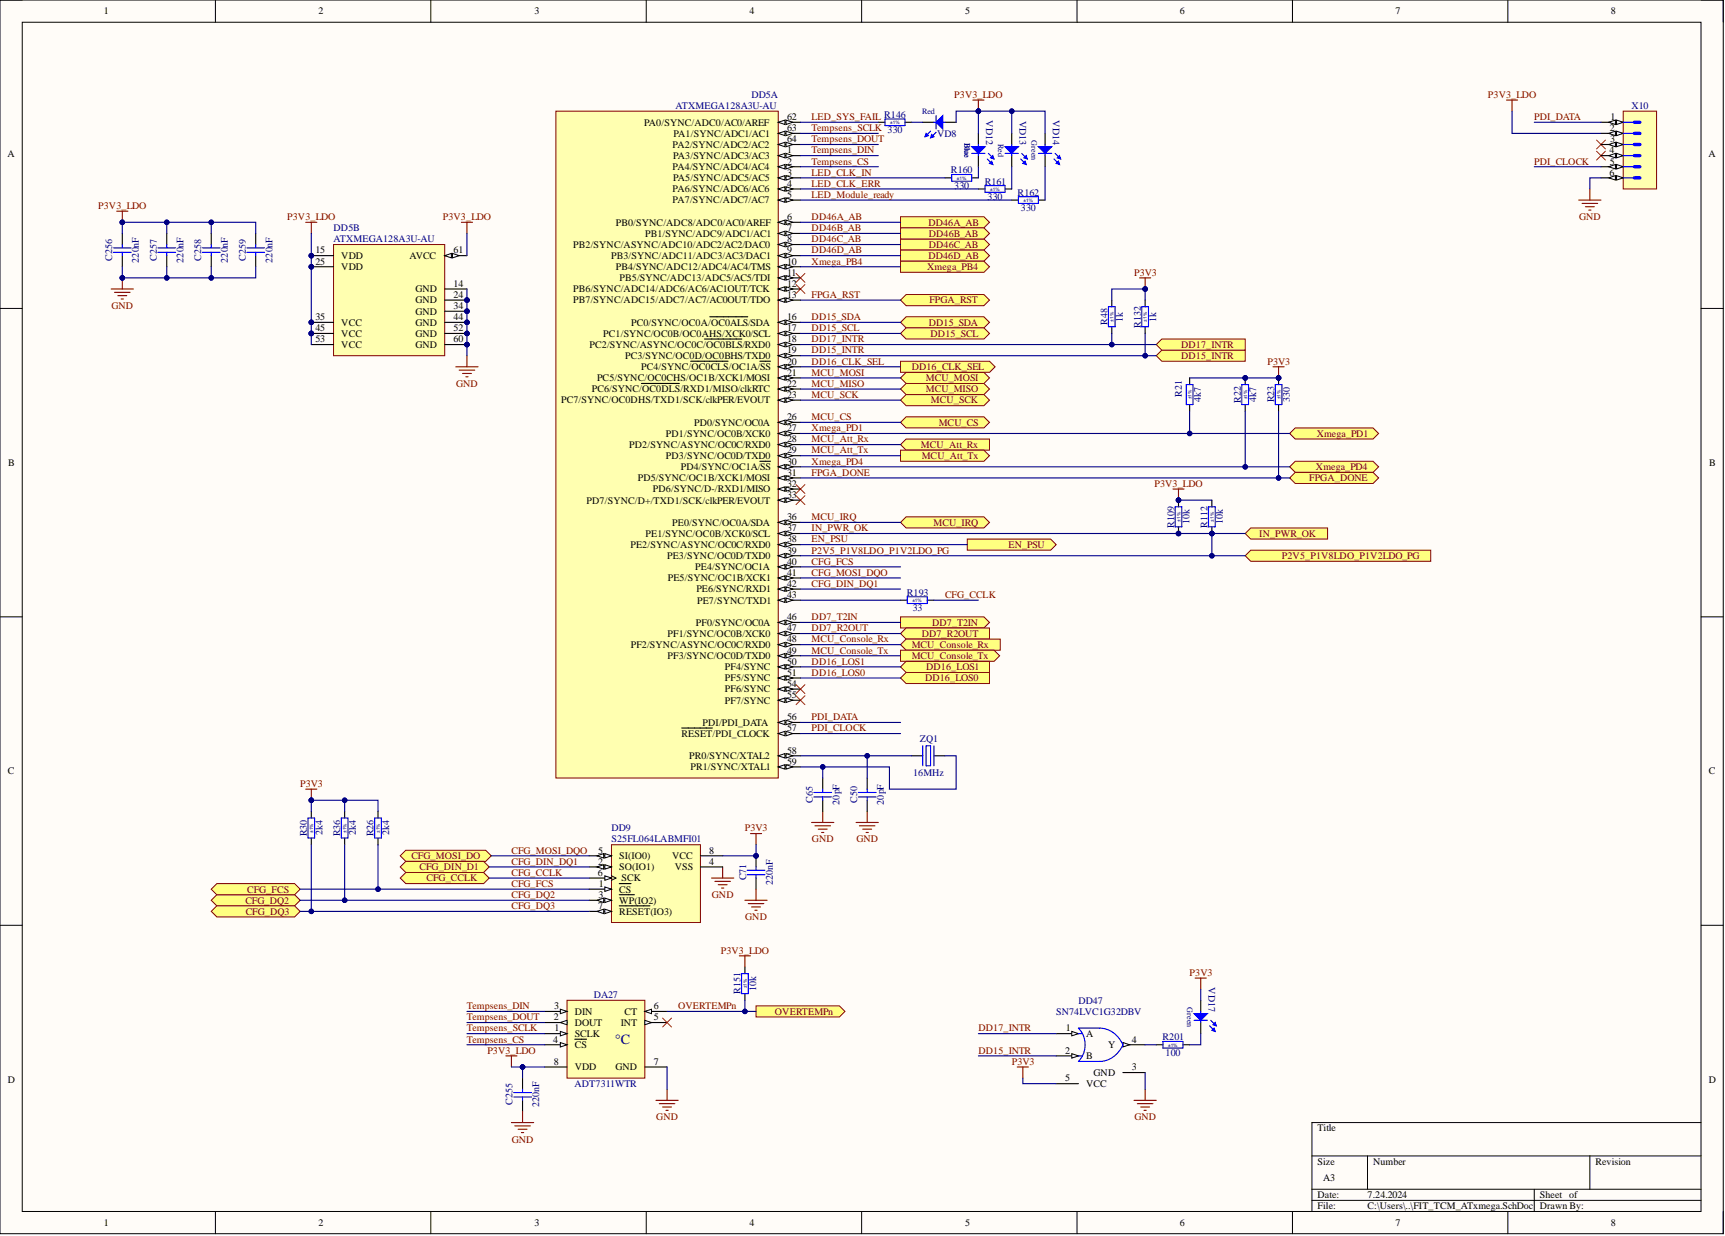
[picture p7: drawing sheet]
<svg xmlns="http://www.w3.org/2000/svg" width="393mm" height="282mm" viewBox="0 0 393 282" stroke-linecap="round" stroke-linejoin="round" font-family="sans-serif">
<defs><g id="words">
<text font-size="3.2" fill="#000080" x="140.3" y="238.1">°C</text>
<g font-size="2.3">
<text x="23.7" y="3.3">1</text>
<text x="72.6" y="3.3">2</text>
<text x="121.9" y="3.3">3</text>
<text x="170.9" y="3.3">4</text>
<text x="220.1" y="3.3">5</text>
<text x="269.1" y="3.3">6</text>
<text x="318.2" y="3.3">7</text>
<text x="367.3" y="3.3">8</text>
<text x="146.9" y="28.6">PA0/SYNC/ADC0/AC0/AREF</text>
<text x="179.5" y="27.4">62</text>
<text x="179.5" y="29.9">63</text>
<text x="367.1" y="29.9">2</text>
<text x="367.3" y="27.4">1</text>
<text x="1.7" y="35.9">A</text>
<text x="153.4" y="33.7">PA2/SYNC/ADC2/AC2</text>
<text x="153.5" y="31.2">PA1/SYNC/ADC1/AC1</text>
<text x="179.5" y="35">1</text>
<text x="179.5" y="32.4">64</text>
<text x="367" y="35">4</text>
<text x="367.2" y="32.4">3</text>
<text x="389.6" y="35.9">A</text>
<text x="153.4" y="38.8">PA4/SYNC/ADC4/AC4</text>
<text x="153.5" y="36.3">PA3/SYNC/ADC3/AC3</text>
<text x="153.5" y="41.3">PA5/SYNC/ADC5/AC5</text>
<text x="179.5" y="37.5">2</text>
<text x="179.5" y="40.1">3</text>
<text x="367" y="40.1">6</text>
<text x="367.1" y="37.5">5</text>
<text x="153.4" y="43.9">PA6/SYNC/ADC6/AC6</text>
<text x="153.4" y="46.4">PA7/SYNC/ADC7/AC7</text>
<text x="179.5" y="42.6">4</text>
<text x="179.5" y="45.1">5</text>
<text x="140.4" y="51.5">PB0/SYNC/ADC8/ADC0/AC0/AREF</text>
<text x="147.1" y="54">PB1/SYNC/ADC9/ADC1/AC1</text>
<text x="179.5" y="50.2">6</text>
<text x="179.5" y="52.7">7</text>
<text x="71.9" y="57.8">15</text>
<text x="77.8" y="59.1">VDD</text>
<text x="93.4" y="59.1">AVCC</text>
<text x="103.4" y="57.8">61</text>
<text x="130.7" y="56.5">PB2/SYNC/ASYNC/ADC10/ADC2/AC2/DAC0</text>
<text x="139.4" y="59.1">PB3/SYNC/ADC11/ADC3/AC3/DAC1</text>
<text x="179.5" y="55.3">8</text>
<text x="179.5" y="57.8">9</text>
<text x="71.9" y="60.3">25</text>
<text x="77.8" y="61.6">VDD</text>
<text x="103.4" y="65.4">14</text>
<text x="140.4" y="61.6">PB4/SYNC/ADC12/ADC4/AC4/TMS</text>
<text x="141.3" y="64.1">PB5/SYNC/ADC13/ADC5/AC5/TDI</text>
<text x="179.5" y="60.3">10</text>
<text x="179.5" y="62.9">11</text>
<text x="179.5" y="65.4">12</text>
<text x="94.7" y="66.7">GND</text>
<text x="94.7" y="69.2">GND</text>
<text x="94.7" y="71.7">GND</text>
<text x="103.4" y="67.9">24</text>
<text x="103.4" y="70.5">34</text>
<text x="130.7" y="66.7">PB6/SYNC/ADC14/ADC6/AC6/AC1OUT/TCK</text>
<text x="130.7" y="69.2">PB7/SYNC/ADC15/ADC7/AC7/AC0OUT/TDO</text>
<text x="179.5" y="67.9">13</text>
<text x="71.9" y="73">35</text>
<text x="71.9" y="75.5">45</text>
<text x="77.8" y="74.3">VCC</text>
<text x="77.8" y="76.8">VCC</text>
<text x="94.7" y="74.3">GND</text>
<text x="94.7" y="76.8">GND</text>
<text x="103.4" y="73">44</text>
<text x="103.4" y="75.5">52</text>
<text x="137.6" y="76.8">PC1/SYNC/OC0B/OC0AHS/XCK0/SCL</text>
<text x="143.9" y="74.3">PC0/SYNC/OC0A/OC0ALS/SDA</text>
<text x="179.5" y="73">16</text>
<text x="179.5" y="75.5">17</text>
<text x="71.9" y="78.1">53</text>
<text x="77.8" y="79.3">VCC</text>
<text x="94.7" y="79.3">GND</text>
<text x="103.4" y="78.1">60</text>
<text x="134.4" y="79.3">PC2/SYNC/ASYNC/OC0C/OC0BLS/RXD0</text>
<text x="142.6" y="81.9">PC3/SYNC/OC0D/OC0BHS/TXD0</text>
<text x="179.5" y="78.1">18</text>
<text x="179.5" y="80.6">19</text>
<text x="179.5" y="83.1">20</text>
<text x="135" y="89.5">PC6/SYNC/OC0DLS/RXD1/MISO/clkRTC</text>
<text x="136.1" y="86.9">PC5/SYNC/OC0CHS/OC1B/XCK1/MOSI</text>
<text x="146.2" y="84.4">PC4/SYNC/OC0CLS/OC1A/SS</text>
<text x="179.5" y="85.7">21</text>
<text x="179.5" y="88.2">22</text>
<text x="127.9" y="92">PC7/SYNC/OC0DHS/TXD1/SCK/clkPER/EVOUT</text>
<text x="179.5" y="90.7">23</text>
<text x="179.5" y="95.8">26</text>
<text x="151.9" y="99.6">PD1/SYNC/OC0B/XCK0</text>
<text x="158.3" y="97.1">PD0/SYNC/OC0A</text>
<text x="179.5" y="98.3">27</text>
<text x="179.5" y="100.9">28</text>
<text x="1.9" y="106.3">B</text>
<text x="143.5" y="102.2">PD2/SYNC/ASYNC/OC0C/RXD0</text>
<text x="151.9" y="104.7">PD3/SYNC/OC0D/TXD0</text>
<text x="155.2" y="107.2">PD4/SYNC/OC1A/SS</text>
<text x="179.5" y="103.4">29</text>
<text x="179.5" y="106">30</text>
<text x="389.7" y="106.3">B</text>
<text x="145.4" y="109.8">PD5/SYNC/OC1B/XCK1/MOSI</text>
<text x="148.9" y="112.3">PD6/SYNC/D-/RXD1/MISO</text>
<text x="179.5" y="108.5">31</text>
<text x="179.5" y="111">32</text>
<text x="179.5" y="113.6">33</text>
<text x="133.8" y="114.8">PD7/SYNC/D+/TXD1/SCK/clkPER/EVOUT</text>
<text x="153.3" y="119.9">PE0/SYNC/OC0A/SDA</text>
<text x="179.5" y="118.6">36</text>
<text x="143.7" y="125">PE2/SYNC/ASYNC/OC0C/RXD0</text>
<text x="147.2" y="122.4">PE1/SYNC/OC0B/XCK0/SCL</text>
<text x="179.5" y="121.2">37</text>
<text x="179.5" y="123.7">38</text>
<text x="152.1" y="127.5">PE3/SYNC/OC0D/TXD0</text>
<text x="158.5" y="130">PE4/SYNC/OC1A</text>
<text x="179.5" y="126.2">39</text>
<text x="179.5" y="128.8">40</text>
<text x="179.5" y="131.3">41</text>
<text x="152.3" y="132.6">PE5/SYNC/OC1B/XCK1</text>
<text x="158.8" y="135.1">PE6/SYNC/RXD1</text>
<text x="159" y="137.6">PE7/SYNC/TXD1</text>
<text x="179.5" y="133.8">42</text>
<text x="179.5" y="136.4">43</text>
<text x="158.7" y="142.7">PF0/SYNC/OC0A</text>
<text x="179.5" y="141.4">46</text>
<text x="179.5" y="144">47</text>
<text x="143.8" y="147.8">PF2/SYNC/ASYNC/OC0C/RXD0</text>
<text x="152.2" y="145.2">PF1/SYNC/OC0B/XCK0</text>
<text x="179.5" y="146.5">48</text>
<text x="179.5" y="149">49</text>
<text x="152.2" y="150.3">PF3/SYNC/OC0D/TXD0</text>
<text x="165.3" y="152.8">PF4/SYNC</text>
<text x="165.3" y="155.4">PF5/SYNC</text>
<text x="179.5" y="151.6">50</text>
<text x="179.5" y="154.1">51</text>
<text x="165.3" y="157.9">PF6/SYNC</text>
<text x="165.3" y="160.4">PF7/SYNC</text>
<text x="179.5" y="156.6">54</text>
<text x="179.5" y="159.2">55</text>
<text x="160.2" y="165.5">PDI/PDI_DATA</text>
<text x="179.5" y="164.2">56</text>
<text x="179.5" y="166.8">57</text>
<text x="155.4" y="168.1">RESET/PDI_CLOCK</text>
<text x="157.2" y="173.1">PR0/SYNC/XTAL2</text>
<text x="179.5" y="171.9">58</text>
<text x="1.8" y="176.6">C</text>
<text x="157.4" y="175.7">PR1/SYNC/XTAL1</text>
<text x="179.5" y="174.4">59</text>
<text x="389.7" y="176.6">C</text>
<text x="136.4" y="194.7">5</text>
<text x="136.4" y="197.2">2</text>
<text x="141.2" y="195.9">SI(IO0)</text>
<text x="153.3" y="195.9">VCC</text>
<text x="161.7" y="194.7">8</text>
<text x="161.7" y="197.2">4</text>
<text x="136.3" y="199.7">6</text>
<text x="136.6" y="202.3">1</text>
<text x="141.2" y="198.5">SO(IO1)</text>
<text x="141.2" y="203.5">CS</text>
<text x="141.7" y="201">SCK</text>
<text x="153.9" y="198.5">VSS</text>
<text x="136.4" y="207.3">7</text>
<text x="136.5" y="204.8">3</text>
<text x="141.2" y="208.6">RESET(IO3)</text>
<text x="141.2" y="206.1">WP(IO2)</text>
<text x="126.3" y="232.7">2</text>
<text x="126.3" y="230.1">3</text>
<text x="131.1" y="231.4">DIN</text>
<text x="131.1" y="234">DOUT</text>
<text x="141.5" y="234">INT</text>
<text x="142.4" y="231.4">CT</text>
<text x="149.1" y="230.1">6</text>
<text x="149.1" y="232.7">5</text>
<text x="126.2" y="237.8">4</text>
<text x="126.4" y="235.2">1</text>
<text x="131.1" y="239">CS</text>
<text x="131.1" y="236.5">SCLK</text>
<text x="243" y="235.2">1</text>
<text x="247.7" y="236.5">A</text>
<text x="252.7" y="239">Y</text>
<text x="258.1" y="237.8">4</text>
<text x="126.3" y="242.8">8</text>
<text x="131.1" y="244.1">VDD</text>
<text x="140.4" y="244.1">GND</text>
<text x="149.1" y="242.8">7</text>
<text x="242.9" y="240.3">2</text>
<text x="247.7" y="241.6">B</text>
<text x="249.4" y="245.4">GND</text>
<text x="258.1" y="244.1">3</text>
<text x="1.8" y="247">D</text>
<text x="242.9" y="246.6">5</text>
<text x="247.7" y="247.9">VCC</text>
<text x="389.7" y="247">D</text>
<text x="300.4" y="258">Title</text>
<text x="300.4" y="265.6">Size</text>
<text x="301.7" y="269.4">A3</text>
<text x="313.1" y="265.6">Number</text>
<text x="363.8" y="265.6">Revision</text>
<text x="300.4" y="273.2">Date:</text>
<text x="300.4" y="275.8">File:</text>
<text x="311.8" y="273.2">7.24.2024</text>
<text x="311.8" y="275.8">C:\Users\..\FIT_TCM_ATxmega.SchDoc</text>
<text x="351.1" y="273.2">Sheet of</text>
<text x="351.1" y="275.8">Drawn By:</text>
<text x="23.7" y="279.6">1</text>
<text x="72.6" y="279.6">2</text>
<text x="121.9" y="279.6">3</text>
<text x="170.9" y="279.6">4</text>
<text x="220.1" y="279.6">5</text>
<text x="269.1" y="279.6">6</text>
<text x="318.2" y="279.6">7</text>
<text x="367.3" y="279.6">8</text>
</g>
<g font-size="2.3" fill="#000080">
<text x="171.4" y="22.3">DD5A</text>
<text x="154.1" y="24.8">ATXMEGA128A3U-AU</text>
<text x="224.9" y="27.5" transform="rotate(90 224.9 27.5)">VD12</text>
<text x="232.5" y="27.5" transform="rotate(90 232.5 27.5)">VD13</text>
<text x="240.1" y="27.5" transform="rotate(90 240.1 27.5)">VD14</text>
<text x="372" y="24.8">X10</text>
<text x="213.7" y="31.2">VD8</text>
<text x="216.8" y="39.5">R160</text>
<text x="217.6" y="43.1">330</text>
<text x="224.5" y="42.1">R161</text>
<text x="225.2" y="45.6">330</text>
<text x="232.1" y="44.6">R162</text>
<text x="76.1" y="52.7">DD5B</text>
<text x="232.8" y="48.2">330</text>
<text x="25.6" y="59.5" transform="rotate(-90 25.6 59.5)">C256</text>
<text x="31.7" y="59.9" transform="rotate(-90 31.7 59.9)">220nF</text>
<text x="35.7" y="59.5" transform="rotate(-90 35.7 59.5)">C257</text>
<text x="41.8" y="59.9" transform="rotate(-90 41.8 59.9)">220nF</text>
<text x="45.9" y="59.5" transform="rotate(-90 45.9 59.5)">C258</text>
<text x="52" y="59.9" transform="rotate(-90 52 59.9)">220nF</text>
<text x="56" y="59.5" transform="rotate(-90 56 59.5)">C259</text>
<text x="62.1" y="59.9" transform="rotate(-90 62.1 59.9)">220nF</text>
<text x="76.1" y="55.3">ATXMEGA128A3U-AU</text>
<text x="252.5" y="74.1" transform="rotate(-90 252.5 74.1)">R48</text>
<text x="256.1" y="73.4" transform="rotate(-90 256.1 73.4)">1k</text>
<text x="260.1" y="74.7" transform="rotate(-90 260.1 74.7)">R132</text>
<text x="263.7" y="73.4" transform="rotate(-90 263.7 73.4)">1k</text>
<text x="269.5" y="90.5" transform="rotate(-90 269.5 90.5)">R21</text>
<text x="273.8" y="91.7" transform="rotate(-90 273.8 91.7)">4k7</text>
<text x="282.9" y="91.8" transform="rotate(-90 282.9 91.8)">R22</text>
<text x="286.5" y="91.7" transform="rotate(-90 286.5 91.7)">4k7</text>
<text x="290.5" y="91.8" transform="rotate(-90 290.5 91.8)">R23</text>
<text x="294.1" y="91.7" transform="rotate(-90 294.1 91.7)">330</text>
<text x="271.3" y="119.6" transform="rotate(-90 271.3 119.6)">10k</text>
<text x="278.9" y="119.6" transform="rotate(-90 278.9 119.6)">10k</text>
<text x="267.7" y="120.3" transform="rotate(-90 267.7 120.3)">R109</text>
<text x="275.3" y="120.3" transform="rotate(-90 275.3 120.3)">R112</text>
<text x="206.8" y="135.9">R193</text>
<text x="208.1" y="139.4">33</text>
<text x="209.7" y="169.3">ZQ1</text>
<text x="208.2" y="176.9">16MHz</text>
<text x="185.3" y="183.1" transform="rotate(-90 185.3 183.1)">C65</text>
<text x="191.4" y="183.5" transform="rotate(-90 191.4 183.5)">20pF</text>
<text x="195.5" y="183.1" transform="rotate(-90 195.5 183.1)">C50</text>
<text x="201.5" y="183.5" transform="rotate(-90 201.5 183.5)">20pF</text>
<text x="70" y="190.7" transform="rotate(-90 70 190.7)">R30</text>
<text x="73.5" y="190.5" transform="rotate(-90 73.5 190.5)">2k4</text>
<text x="77.6" y="190.7" transform="rotate(-90 77.6 190.7)">R36</text>
<text x="81.1" y="190.5" transform="rotate(-90 81.1 190.5)">2k4</text>
<text x="85.2" y="190.7" transform="rotate(-90 85.2 190.7)">R26</text>
<text x="88.7" y="190.5" transform="rotate(-90 88.7 190.5)">2k4</text>
<text x="139.4" y="189.6">DD9</text>
<text x="139.4" y="192.1">S25FL064LABMFI01</text>
<text x="170.1" y="200.7" transform="rotate(-90 170.1 200.7)">C71</text>
<text x="176.2" y="201.8" transform="rotate(-90 176.2 201.8)">220nF</text>
<text x="135.4" y="227.6">DA27</text>
<text x="168.8" y="226.7" transform="rotate(-90 168.8 226.7)">R151</text>
<text x="172.4" y="226" transform="rotate(-90 172.4 226)">10k</text>
<text x="275.6" y="225.2" transform="rotate(90 275.6 225.2)">VD17</text>
<text x="240.8" y="231.4">SN74LVC1G32DBV</text>
<text x="245.9" y="228.9">DD47</text>
<text x="265.1" y="237.2">R201</text>
<text x="265.8" y="240.8">100</text>
<text x="131" y="247.9">ADT7311WTR</text>
<text x="116.9" y="252" transform="rotate(-90 116.9 252)">C255</text>
<text x="123" y="252.5" transform="rotate(-90 123 252.5)">220nF</text>
</g>
<g font-size="2.3" fill="#800000">
<text x="217.6" y="22.3">P3V3_LDO</text>
<text x="339.3" y="22.3">P3V3_LDO</text>
<text x="185.1" y="29.9">Tempsens_SCLK 330</text>
<text x="185.1" y="27.4">LED_SYS_FAIL R146</text>
<text x="349.9" y="27.4">PDI_DATA</text>
<text x="185.1" y="35">Tempsens_DIN</text>
<text x="185.1" y="32.4">Tempsens_DOUT</text>
<text x="185.1" y="37.5">Tempsens_CS</text>
<text x="185.1" y="40.1">LED_CLK_IN</text>
<text x="349.9" y="37.5">PDI_CLOCK</text>
<text x="22.4" y="47.7">P3V3_LDO</text>
<text x="185.1" y="42.6">LED_CLK_ERR</text>
<text x="185.1" y="45.1">LED_Module_ready</text>
<text x="65.5" y="50.2">P3V3_LDO</text>
<text x="101" y="50.2">P3V3_LDO</text>
<text x="185.1" y="50.2">DD46A_AB</text>
<text x="185.1" y="52.7">DD46B_AB</text>
<text x="211.7" y="51.5">DD46A_AB</text>
<text x="211.8" y="54">DD46B_AB</text>
<text x="360.1" y="50.2">GND</text>
<text x="185.1" y="55.3">DD46C_AB</text>
<text x="185.1" y="57.8">DD46D_AB</text>
<text x="211.7" y="59.1">DD46D_AB</text>
<text x="211.8" y="56.5">DD46C_AB</text>
<text x="185.1" y="60.3">Xmega_PB4</text>
<text x="211.4" y="61.6">Xmega_PB4</text>
<text x="258.6" y="62.9">P3V3</text>
<text x="25.4" y="70.5">GND</text>
<text x="185.1" y="67.9">FPGA_RST</text>
<text x="211.9" y="69.2">FPGA_RST</text>
<text x="185.1" y="73">DD15_SDA</text>
<text x="185.1" y="75.5">DD15_SCL</text>
<text x="211.8" y="74.3">DD15_SDA</text>
<text x="212.2" y="76.8">DD15_SCL</text>
<text x="185.1" y="78.1">DD17_INTR</text>
<text x="185.1" y="80.6">DD15_INTR</text>
<text x="185.1" y="83.1">DD16_CLK_SEL</text>
<text x="269.3" y="81.9">DD15_INTR</text>
<text x="269.3" y="79.3">DD17_INTR</text>
<text x="289" y="83.1">P3V3</text>
<text x="104" y="88.2">GND</text>
<text x="185.1" y="85.7">MCU_MOSI</text>
<text x="185.1" y="88.2">MCU_MISO</text>
<text x="207.9" y="84.4">DD16_CLK_SEL</text>
<text x="211.1" y="89.5">MCU_MISO</text>
<text x="211.1" y="86.9">MCU_MOSI</text>
<text x="185.1" y="90.7">MCU_SCK</text>
<text x="185.1" y="95.8">MCU_CS</text>
<text x="212.3" y="92">MCU_SCK</text>
<text x="185.1" y="98.3">Xmega_PD1</text>
<text x="185.1" y="100.9">MCU_Att_Rx</text>
<text x="214.1" y="97.1">MCU_CS</text>
<text x="300.3" y="99.6">Xmega_PD1</text>
<text x="185.1" y="103.4">MCU_Att_Tx</text>
<text x="185.1" y="106">Xmega_PD4</text>
<text x="210" y="102.2">MCU_Att_Rx</text>
<text x="210.2" y="104.7">MCU_Att_Tx</text>
<text x="300.1" y="107.2">Xmega_PD4</text>
<text x="185.1" y="108.5">FPGA_DONE</text>
<text x="263.2" y="111">P3V3_LDO</text>
<text x="298.6" y="109.8">FPGA_DONE</text>
<text x="185.1" y="118.6">MCU_IRQ</text>
<text x="212.9" y="119.9">MCU_IRQ</text>
<text x="185.1" y="121.2">IN_PWR_OK</text>
<text x="185.1" y="123.7">EN_PSU</text>
<text x="229.9" y="125">EN_PSU</text>
<text x="287.2" y="122.4">IN_PWR_OK</text>
<text x="185.1" y="126.2">P2V5_P1V8LDO_P1V2LDO_PG</text>
<text x="185.1" y="128.8">CFG_FCS</text>
<text x="185.1" y="131.3">CFG_MOSI_DQO</text>
<text x="292.3" y="127.5">P2V5_P1V8LDO_P1V2LDO_PG</text>
<text x="185.1" y="133.8">CFG_DIN_DQ1</text>
<text x="215.5" y="136.4">CFG_CCLK</text>
<text x="185.1" y="141.4">DD7_T2IN</text>
<text x="185.1" y="144">DD7_R2OUT</text>
<text x="212.5" y="142.7">DD7_T2IN</text>
<text x="185.1" y="146.5">MCU_Console_Rx</text>
<text x="185.1" y="149">MCU_Console_Tx</text>
<text x="207.9" y="147.8">MCU_Console_Rx</text>
<text x="210.2" y="145.2">DD7_R2OUT</text>
<text x="185.1" y="151.6">DD16_LOS1</text>
<text x="185.1" y="154.1">DD16_LOS0</text>
<text x="207.9" y="150.3">MCU_Console_Tx</text>
<text x="210.9" y="155.4">DD16_LOS0</text>
<text x="211.2" y="152.8">DD16_LOS1</text>
<text x="185.1" y="164.2">PDI_DATA</text>
<text x="185.1" y="166.8">PDI_CLOCK</text>
<text x="68.4" y="179.5">P3V3</text>
<text x="169.9" y="189.6">P3V3</text>
<text x="93.8" y="195.9">CFG_MOSI_DO</text>
<text x="116.6" y="194.7">CFG_MOSI_DQO</text>
<text x="116.6" y="197.2">CFG_DIN_DQ1</text>
<text x="185.2" y="192.1">GND</text>
<text x="195.3" y="192.1">GND</text>
<text x="56.4" y="203.5">CFG_FCS</text>
<text x="95.7" y="198.5">CFG_DIN_D1</text>
<text x="97.3" y="201">CFG_CCLK</text>
<text x="116.6" y="199.7">CFG_CCLK</text>
<text x="116.6" y="202.3">CFG_FCS</text>
<text x="55.9" y="206.1">CFG_DQ2</text>
<text x="56" y="208.6">CFG_DQ3</text>
<text x="116.6" y="204.8">CFG_DQ2</text>
<text x="116.6" y="207.3">CFG_DQ3</text>
<text x="162.3" y="204.8">GND</text>
<text x="169.9" y="209.9">GND</text>
<text x="164.4" y="217.5">P3V3_LDO</text>
<text x="271.3" y="222.5">P3V3</text>
<text x="106.5" y="232.7">Tempsens_DOUT</text>
<text x="106.5" y="230.1">Tempsens_DIN</text>
<text x="154.6" y="230.1">OVERTEMPn</text>
<text x="176.7" y="231.4">OVERTEMPn</text>
<text x="106.5" y="237.8">Tempsens_CS</text>
<text x="106.5" y="235.2">Tempsens_SCLK</text>
<text x="223.1" y="235.2">DD17_INTR</text>
<text x="111.1" y="240.3">P3V3_LDO</text>
<text x="223.1" y="240.3">DD15_INTR</text>
<text x="230.7" y="242.8">P3V3</text>
<text x="149.7" y="255.5">GND</text>
<text x="258.7" y="255.5">GND</text>
<text x="116.7" y="260.6">GND</text>
</g>
<g font-size="1.9" fill="#000080">
<text x="210.3" y="25.9">Red</text>
<text x="220" y="32.5" transform="rotate(90 220 32.5)">Blue</text>
<text x="227.6" y="32.8" transform="rotate(90 227.6 32.8)">Red</text>
<text x="235.2" y="32" transform="rotate(90 235.2 32)">Green</text>
<text x="270.7" y="229.7" transform="rotate(90 270.7 229.7)">Green</text>
</g>
<g font-size="1.1" fill="#000080">
<text x="203" y="28.3">±1%</text>
<text x="218.2" y="41">±1%</text>
<text x="225.8" y="43.5">±1%</text>
<text x="233.4" y="46.1">±1%</text>
<text x="253.9" y="73.3" transform="rotate(-90 253.9 73.3)">±1%</text>
<text x="261.5" y="73.3" transform="rotate(-90 261.5 73.3)">±1%</text>
<text x="271.7" y="91.1" transform="rotate(-90 271.7 91.1)">±1%</text>
<text x="284.4" y="91.1" transform="rotate(-90 284.4 91.1)">±1%</text>
<text x="292" y="91.1" transform="rotate(-90 292 91.1)">±1%</text>
<text x="269.2" y="119" transform="rotate(-90 269.2 119)">±1%</text>
<text x="276.8" y="119" transform="rotate(-90 276.8 119)">±1%</text>
<text x="208.1" y="137.3">±1%</text>
<text x="71.4" y="189.9" transform="rotate(-90 71.4 189.9)">±1%</text>
<text x="79" y="189.9" transform="rotate(-90 79 189.9)">±1%</text>
<text x="86.6" y="189.9" transform="rotate(-90 86.6 189.9)">±1%</text>
<text x="170.3" y="225.4" transform="rotate(-90 170.3 225.4)">±1%</text>
<text x="266.4" y="238.7">±1%</text>
</g>
</g></defs>
<path d="M0 0h393v281.3h-393z" fill-rule="evenodd" fill="#fffcf8"/>
<path d="M0 0h393v281.3h-393z" fill="none" stroke="#000" stroke-width=".23"/>
<path d="M5.1 5.1h382.8v271.2h-382.8z" fill-rule="evenodd" fill="#fffcf8"/>
<g fill="none" stroke="#000" stroke-width=".23">
<path d="M0 0h5.1M5.1 5.1h382.8v271.2h-382.8zM49.1 0v5.1M98.2 0v5.1M147.4 0v5.1M196.5 0v5.1M245.6 0v5.1M294.7 0v5.1M343.8 0v5.1M387.9 0h5.1v5.1M0 70.3h5.1M387.9 70.3h5.1"/>
<path d="M0 140.7h5.1M387.9 140.7h5.1M0 211h5.1M387.9 211h5.1M387.9 256h-88.7v20.3M49.1 276.3v5M98.2 276.3v5M147.4 276.3v5M196.5 276.3v5M245.6 276.3v5M294.7 276.3v5M299.2 263.6h88.7"/>
<path d="M299.2 271.2h88.7M299.2 273.7h88.7M311.8 263.6v7.6M343.8 276.3v5M349.9 271.2v5.1M362.5 263.6v7.6M393 276.3v5"/>
</g>
<circle cx="172.4" cy="195.2" r=".51" fill="#000080"/>
<circle cx="172.4" cy="195.2" r=".51" fill="none" stroke="#000080" stroke-width=".23"/>
<path d="M172.4 195.2v2.5M172.4 200.2v2.6" fill="none" stroke="#000" stroke-width=".25"/>
<circle cx="172.4" cy="195.2" r=".51" fill="#000080"/>
<circle cx="172.4" cy="195.2" r=".51" fill="none" stroke="#000080" stroke-width=".23"/>
<g fill="none" stroke="#00f" stroke-width=".25">
<path d="M240.3 36.3l1.3 1.2M240.6 35l1.3 1.3M25.9 56.5h4M25.9 57.5h4M27.9 55.8v.7M27.9 57.5v.8M36 56.5h4.1M36 57.5h4.1M38 55.8v.7M38 57.5v.8M46.1 56.5h4.1M46.1 57.5h4.1"/>
<path d="M48.2 55.8v.7M48.2 57.5v.8M56.3 56.5h4M56.3 57.5h4M58.3 55.8v.7M58.3 57.5v.8M170.4 198.5h4M170.4 199.5h4M172.4 197.7v.8M172.4 199.5v.7M117.1 249.2h4.1M117.1 250.2h4.1"/>
<path d="M119.2 248.4v.8M119.2 250.2v.7"/>
</g>
<path d="M27.9 53.2v2.6M27.9 58.3v2.5M38 53.2v2.6M38 58.3v2.5M48.2 53.2v2.6M48.2 58.3v2.5M58.3 53.2v2.6M58.3 58.3v2.5M119.2 245.9v2.5M119.2 250.9v2.6" fill="none" stroke="#000" stroke-width=".25"/>
<path d="M240.8 37.3l.5-.5 .3 .7z" fill="#00f"/>
<path d="M240.8 37.3l.5-.5 .3 .7z" fill="none" stroke="#00f" stroke-width=".25"/>
<path d="M241.1 36l.5-.5 .3 .8z" fill="#00f"/>
<path d="M238.3 33v2.5M241.1 36l.5-.5 .3 .8z" fill="none" stroke="#00f" stroke-width=".25"/>
<path d="M238.3 30.4v2.6M238.3 35.5v2.5" fill="none" stroke="#000" stroke-width=".25"/>
<path d="M236.8 33.5h3l-1.5 1.5z" fill="#00f"/>
<path d="M236.8 33.5h3l-1.5 1.5zM236.8 35h3M275.8 234l1.3 1.2M276.1 232.7l1.2 1.3" fill="none" stroke="#00f" stroke-width=".25"/>
<path d="M276.3 235l.5-.5 .3 .7z" fill="#00f"/>
<path d="M276.3 235l.5-.5 .3 .7z" fill="none" stroke="#00f" stroke-width=".25"/>
<path d="M276.6 233.7l.5-.5 .2 .8z" fill="#00f"/>
<path d="M273.8 230.7v2.5M276.6 233.7l.5-.5 .2 .8z" fill="none" stroke="#00f" stroke-width=".25"/>
<path d="M273.8 228.1v2.6M273.8 233.2v2.5" fill="none" stroke="#000" stroke-width=".25"/>
<path d="M272.3 231.2h3l-1.5 1.5z" fill="#00f"/>
<path d="M212.2 29.9l-1.3 1.3M213.5 30.2l-1.3 1.2M272.3 231.2h3l-1.5 1.5zM272.3 232.7h3" fill="none" stroke="#00f" stroke-width=".25"/>
<path d="M211.2 30.4l.5 .5-.8 .3z" fill="#00f"/>
<path d="M211.2 30.4l.5 .5-.8 .3z" fill="none" stroke="#00f" stroke-width=".25"/>
<path d="M212.4 30.7l.6 .5-.8 .2z" fill="#00f"/>
<path d="M212.4 30.7l.6 .5-.8 .2zM213 27.9h2.5" fill="none" stroke="#00f" stroke-width=".25"/>
<path d="M210.4 27.9h2.6M215.5 27.9h2.5" fill="none" stroke="#000" stroke-width=".25"/>
<path d="M213.5 27.9l1.5-1.5v3z" fill="#00f"/>
<path d="M213.5 27.9l1.5-1.5v3zM213.5 26.4v3M232.7 36.3l1.3 1.2M233 35l1.3 1.3" fill="none" stroke="#00f" stroke-width=".25"/>
<path d="M233.2 37.3l.5-.5 .3 .7z" fill="#00f"/>
<path d="M233.2 37.3l.5-.5 .3 .7z" fill="none" stroke="#00f" stroke-width=".25"/>
<path d="M233.5 36l.5-.5 .3 .8z" fill="#00f"/>
<path d="M230.7 33v2.5M233.5 36l.5-.5 .3 .8z" fill="none" stroke="#00f" stroke-width=".25"/>
<path d="M230.7 30.4v2.6M230.7 35.5v2.5" fill="none" stroke="#000" stroke-width=".25"/>
<path d="M229.2 33.5h3l-1.5 1.5z" fill="#00f"/>
<path d="M229.2 33.5h3l-1.5 1.5zM229.2 35h3M265.2 237.5h4.5v1.5h-4.5z" fill="none" stroke="#00f" stroke-width=".25"/>
<path d="M263.7 238.3h1.5M269.7 238.3h1.6" fill="none" stroke="#000" stroke-width=".25"/>
<circle cx="268.7" cy="121.7" r=".51" fill="#000080"/>
<circle cx="268.7" cy="121.7" r=".51" fill="none" stroke="#000080" stroke-width=".23"/>
<circle cx="268.7" cy="114.1" r=".51" fill="#000080"/>
<circle cx="268.7" cy="114.1" r=".51" fill="none" stroke="#000080" stroke-width=".23"/>
<path d="M268.7 120.1v1.6" fill="none" stroke="#000" stroke-width=".25"/>
<circle cx="268.7" cy="121.7" r=".51" fill="#000080"/>
<circle cx="268.7" cy="121.7" r=".51" fill="none" stroke="#000080" stroke-width=".23"/>
<path d="M268.7 114.1v1.5" fill="none" stroke="#000" stroke-width=".25"/>
<circle cx="268.7" cy="114.1" r=".51" fill="#000080"/>
<circle cx="268.7" cy="114.1" r=".51" fill="none" stroke="#000080" stroke-width=".23"/>
<path d="M268 115.6h1.5v4.5h-1.5z" fill="none" stroke="#00f" stroke-width=".25"/>
<circle cx="276.3" cy="121.7" r=".51" fill="#000080"/>
<circle cx="276.3" cy="121.7" r=".51" fill="none" stroke="#000080" stroke-width=".23"/>
<path d="M276.3 120.1v1.6" fill="none" stroke="#000" stroke-width=".25"/>
<circle cx="276.3" cy="121.7" r=".51" fill="#000080"/>
<circle cx="276.3" cy="121.7" r=".51" fill="none" stroke="#000080" stroke-width=".23"/>
<g fill="none" stroke="#000" stroke-width=".25">
<path d="M253.5 68.4v1.6M253.5 74.5v1.5M261.1 68.4v1.6M261.1 74.5v1.5M276.3 114.1v1.5M205.3 136.9h1.6M211.4 136.9h1.6M71 185v1.6M71 191.1v1.5M78.6 185v1.6M78.6 191.1v1.5M86.2 185v1.6"/>
<path d="M86.2 191.1v1.5M169.9 220.5v1.5M169.9 226.6v1.5"/>
</g>
<path d="M252.8 70h1.5v4.5h-1.5zM260.4 70h1.5v4.5h-1.5zM275.6 115.6h1.5v4.5h-1.5zM206.9 136.1h4.5v1.5h-4.5zM70.2 186.6h1.5v4.5h-1.5zM77.8 186.6h1.6v4.5h-1.6zM85.4 186.6h1.6v4.5h-1.6zM169.1 222h1.5v4.6h-1.5z" fill="none" stroke="#00f" stroke-width=".25"/>
<circle cx="291.5" cy="86.2" r=".51" fill="#000080"/>
<circle cx="291.5" cy="86.2" r=".51" fill="none" stroke="#000080" stroke-width=".23"/>
<path d="M291.5 86.2v1.5M291.5 92.3v1.5" fill="none" stroke="#000" stroke-width=".25"/>
<circle cx="291.5" cy="86.2" r=".51" fill="#000080"/>
<circle cx="291.5" cy="86.2" r=".51" fill="none" stroke="#000080" stroke-width=".23"/>
<path d="M201.8 27.1h4.6v1.5h-4.6zM217 39.8h4.6v1.5h-4.6zM224.6 42.3h4.6v1.6h-4.6zM232.2 44.9h4.6v1.5h-4.6zM270.5 87.7h1.5v4.6h-1.5zM290.8 87.7h1.5v4.6h-1.5z" fill="none" stroke="#00f" stroke-width=".25"/>
<path d="M200.3 27.9h1.5M206.4 27.9h1.5M215.5 40.6h1.5M221.6 40.6h1.5M223.1 43.1h1.5M229.2 43.1h1.5M230.7 45.6h1.5M236.8 45.6h1.5M271.3 86.2v1.5M271.3 92.3v1.5" fill="none" stroke="#000" stroke-width=".25"/>
<circle cx="283.9" cy="86.2" r=".51" fill="#000080"/>
<circle cx="283.9" cy="86.2" r=".51" fill="none" stroke="#000080" stroke-width=".23"/>
<path d="M283.9 86.2v1.5M283.9 92.3v1.5" fill="none" stroke="#000" stroke-width=".25"/>
<circle cx="283.9" cy="86.2" r=".51" fill="#000080"/>
<circle cx="283.9" cy="86.2" r=".51" fill="none" stroke="#000080" stroke-width=".23"/>
<path d="M283.2 87.7h1.5v4.6h-1.5z" fill="none" stroke="#00f" stroke-width=".25"/>
<path d="M240.8 235.7h5.1M240.8 247.1h5.1M256.1 244.6h5" fill="none" stroke="#000" stroke-width=".25"/>
<path d="M244.4 235.2l1.5 .5-1.5 .5z" fill="#f8fcff"/>
<path d="M244.4 235.2l1.5 .5-1.5 .5z" fill="none" stroke="#000" stroke-width=".23"/>
<path d="M240.8 240.8h5.1" fill="none" stroke="#000" stroke-width=".25"/>
<path d="M244.4 240.3l1.5 .5-1.5 .5z" fill="#f8fcff"/>
<path d="M244.4 240.3l1.5 .5-1.5 .5z" fill="none" stroke="#000" stroke-width=".23"/>
<path d="M256.1 238.3h5" fill="none" stroke="#000" stroke-width=".25"/>
<path d="M256.1 237.8l1.5 .5-1.5 .5z" fill="#f8fcff"/>
<path d="M256.1 237.8l1.5 .5-1.5 .5z" fill="none" stroke="#000" stroke-width=".23"/>
<path d="M245.9 235.7h.8M256.1 238.3a6.1 6.1 0 0 0-5.4-3.8h-4.8a5.4 5.4 0 0 1 0 7.5l4.8 .1a6 6 0 0 0 5.4-3.8M245.9 240.8h.8" fill="none" stroke="#00f" stroke-width=".25"/>
<g fill="none" stroke="#800000" stroke-width=".25">
<path d="M69.7 180h2.6M71 180v2.5M164.8 197.7v2.5M171.1 190.1h2.6M172.4 190.1v2.5M162.3 200.2h5M163 201h3.6M163.8 201.8h2M164.5 202.5h.5M168.6 218h2.5M169.9 218v2.5M169.9 205.3h5"/>
<path d="M170.6 206.1h3.6M171.4 206.8h2M172.1 207.6h.5M172.4 202.8v2.5M115.4 240.8h2.5M116.6 240.8v2.5M116.6 256h5.1M117.4 256.8h3.5M118.1 257.5h2.1M118.9 258.3h.5M119.2 253.5v2.5"/>
</g>
<circle cx="71" cy="182.5" r=".51" fill="#000080"/>
<circle cx="71" cy="182.5" r=".51" fill="none" stroke="#000080" stroke-width=".23"/>
<path d="M221.8 22.8h2.6M223.1 22.8v2.6M185.1 187.6h5M185.8 188.3h3.6M186.6 189.1h2M187.4 189.8h.5M187.6 185v2.6M195.2 187.6h5.1M196 188.3h3.5M196.7 189.1h2.1M197.5 189.8h.5M197.7 185v2.6" fill="none" stroke="#800000" stroke-width=".25"/>
<circle cx="223.1" cy="25.4" r=".51" fill="#000080"/>
<circle cx="223.1" cy="25.4" r=".51" fill="none" stroke="#000080" stroke-width=".23"/>
<path d="M181.5 62.4l2 2M181.5 64.9l2 2M183.5 62.4l-2 2M183.5 64.9l-2 2" fill="none" stroke="#f00" stroke-width=".23"/>
<path d="M69.7 50.7h2.6M71 50.7v2.5M259.9 63.4h2.5M261.1 63.4v2.5M103.9 83.6h5.1M104.7 84.4h3.6M105.5 85.2h2M106.2 85.9h.5M106.5 81.1v2.5" fill="none" stroke="#800000" stroke-width=".25"/>
<circle cx="261.1" cy="65.9" r=".51" fill="#000080"/>
<circle cx="261.1" cy="65.9" r=".51" fill="none" stroke="#000080" stroke-width=".23"/>
<path d="M290.3 83.6h2.5M291.5 83.6v2.6" fill="none" stroke="#800000" stroke-width=".25"/>
<circle cx="291.5" cy="86.2" r=".51" fill="#000080"/>
<circle cx="291.5" cy="86.2" r=".51" fill="none" stroke="#000080" stroke-width=".23"/>
<path d="M181.5 110.5l2 2M181.5 113l2 2.1M183.5 110.5l-2 2M183.5 113l-2 2.1" fill="none" stroke="#f00" stroke-width=".23"/>
<path d="M267.5 111.5h2.5M268.7 111.5v2.6" fill="none" stroke="#800000" stroke-width=".25"/>
<circle cx="268.7" cy="114.1" r=".51" fill="#000080"/>
<circle cx="268.7" cy="114.1" r=".51" fill="none" stroke="#000080" stroke-width=".23"/>
<path d="M181.5 156.1l2 2.1M181.5 158.7l2 2M183.5 156.1l-2 2.1M183.5 158.7l-2 2" fill="none" stroke="#f00" stroke-width=".23"/>
<path d="M225.1 36.3l1.3 1.2M225.4 35l1.2 1.3" fill="none" stroke="#00f" stroke-width=".25"/>
<path d="M225.6 37.3l.5-.5 .3 .7z" fill="#00f"/>
<path d="M225.6 37.3l.5-.5 .3 .7z" fill="none" stroke="#00f" stroke-width=".25"/>
<path d="M225.9 36l.5-.5 .2 .8z" fill="#00f"/>
<path d="M223.1 33v2.5M225.9 36l.5-.5 .2 .8z" fill="none" stroke="#00f" stroke-width=".25"/>
<path d="M223.1 30.4v2.6M223.1 35.5v2.5" fill="none" stroke="#000" stroke-width=".25"/>
<path d="M221.6 33.5h3l-1.5 1.5z" fill="#00f"/>
<path d="M221.6 33.5h3l-1.5 1.5zM221.6 35h3" fill="none" stroke="#00f" stroke-width=".25"/>
<path d="M26.6 48.2h2.6M27.9 48.2v2.5" fill="none" stroke="#800000" stroke-width=".25"/>
<circle cx="27.9" cy="50.7" r=".51" fill="#000080"/>
<circle cx="27.9" cy="50.7" r=".51" fill="none" stroke="#000080" stroke-width=".23"/>
<path d="M25.4 65.9h5M26.1 66.7h3.6M26.9 67.4h2M27.6 68.2h.5M27.9 63.4v2.5" fill="none" stroke="#800000" stroke-width=".25"/>
<circle cx="27.9" cy="63.4" r=".51" fill="#000080"/>
<circle cx="27.9" cy="63.4" r=".51" fill="none" stroke="#000080" stroke-width=".23"/>
<path d="M364.1 31.9l2 2.1M364.1 34.5l2 2M366.1 31.9l-2 2.1M366.1 34.5l-2 2" fill="none" stroke="#f00" stroke-width=".23"/>
<g fill="none" stroke="#800000" stroke-width=".25">
<path d="M343.5 22.8h2.6M344.8 22.8v2.6M360 45.6h5.1M360.8 46.4h3.5M361.5 47.1h2M362.3 47.9h.5M362.5 43.1v2.5M272.5 223.1h2.6M273.8 223.1v2.5M232 243.3h2.5M233.2 243.3v2.6M258.6 250.9h5.1"/>
<path d="M259.3 251.7h3.6M260.1 252.5h2M260.9 253.2h.5M261.1 248.4v2.5"/>
</g>
<path d="M370.1 25.4h7.6v17.7h-7.6z" fill-rule="evenodd" fill="#ffffb0"/>
<path d="M370.1 25.4h7.6v17.7h-7.6z" fill="none" stroke="#800000" stroke-width=".23"/>
<path d="M365.1 27.9h5" fill="none" stroke="#000" stroke-width=".25"/>
<path d="M368.6 27.4l1.5 .5-1.5 .5z" fill="#f8fcff"/>
<path d="M368.6 27.4l1.5 .5-1.5 .5z" fill="none" stroke="#000" stroke-width=".23"/>
<path d="M366.8 27.9l1.6-.5v1z" fill="#f8fcff"/>
<path d="M366.8 27.9l1.6-.5v1z" fill="none" stroke="#000" stroke-width=".23"/>
<path d="M365.1 30.4h5" fill="none" stroke="#000" stroke-width=".25"/>
<path d="M368.6 29.9l1.5 .5-1.5 .5z" fill="#f8fcff"/>
<path d="M368.6 29.9l1.5 .5-1.5 .5z" fill="none" stroke="#000" stroke-width=".23"/>
<path d="M366.8 30.4l1.6-.5v1z" fill="#f8fcff"/>
<path d="M366.8 30.4l1.6-.5v1z" fill="none" stroke="#000" stroke-width=".23"/>
<path d="M365.1 33h5" fill="none" stroke="#000" stroke-width=".25"/>
<path d="M368.6 32.4l1.5 .6-1.5 .5z" fill="#f8fcff"/>
<path d="M368.6 32.4l1.5 .6-1.5 .5z" fill="none" stroke="#000" stroke-width=".23"/>
<path d="M366.8 33l1.6-.6v1.1z" fill="#f8fcff"/>
<path d="M366.8 33l1.6-.6v1.1z" fill="none" stroke="#000" stroke-width=".23"/>
<path d="M365.1 35.5h5" fill="none" stroke="#000" stroke-width=".25"/>
<path d="M368.6 35l1.5 .5-1.5 .5z" fill="#f8fcff"/>
<path d="M368.6 35l1.5 .5-1.5 .5z" fill="none" stroke="#000" stroke-width=".23"/>
<path d="M366.8 35.5l1.6-.5v1z" fill="#f8fcff"/>
<path d="M366.8 35.5l1.6-.5v1z" fill="none" stroke="#000" stroke-width=".23"/>
<path d="M365.1 38h5" fill="none" stroke="#000" stroke-width=".25"/>
<path d="M368.6 37.5l1.5 .5-1.5 .5z" fill="#f8fcff"/>
<path d="M368.6 37.5l1.5 .5-1.5 .5z" fill="none" stroke="#000" stroke-width=".23"/>
<path d="M366.8 38l1.6-.5v1z" fill="#f8fcff"/>
<path d="M366.8 38l1.6-.5v1z" fill="none" stroke="#000" stroke-width=".23"/>
<path d="M365.1 40.6h5" fill="none" stroke="#000" stroke-width=".25"/>
<path d="M368.6 40.1l1.5 .5-1.5 .5z" fill="#f8fcff"/>
<path d="M368.6 40.1l1.5 .5-1.5 .5z" fill="none" stroke="#000" stroke-width=".23"/>
<path d="M366.8 40.6l1.6-.5v1z" fill="#f8fcff"/>
<path d="M366.8 40.6l1.6-.5v1z" fill="none" stroke="#000" stroke-width=".23"/>
<path d="M370.1 27.9h2.6M370.1 30.4h2.6M370.1 33h2.6M370.1 38h2.6M370.1 35.5h2.6M370.1 40.6h2.6" fill="none" stroke="#00f" stroke-width=".25"/>
<path d="M372.7 27.9h1.2M372.7 30.4h1.2M372.7 33h1.2M372.7 35.5h1.2M372.7 38h1.2M372.7 40.6h1.2" fill="none" stroke="#00f" stroke-width=".76"/>
<path d="M139.4 192.6h20.3v17.8h-20.3z" fill-rule="evenodd" fill="#ffffb0"/>
<path d="M139.4 192.6h20.3v17.8h-20.3z" fill="none" stroke="#800000" stroke-width=".23"/>
<path d="M134.4 200.2h5" fill="none" stroke="#000" stroke-width=".25"/>
<path d="M137.9 199.7l1.5 .5-1.5 .5z" fill="#f8fcff"/>
<path d="M137.9 199.7l1.5 .5-1.5 .5zM139.4 199.7l1 .5-1 .5" fill="none" stroke="#000" stroke-width=".23"/>
<path d="M134.4 195.2h5" fill="none" stroke="#000" stroke-width=".25"/>
<path d="M137.9 194.7l1.5 .5-1.5 .5z" fill="#f8fcff"/>
<path d="M137.9 194.7l1.5 .5-1.5 .5z" fill="none" stroke="#000" stroke-width=".23"/>
<path d="M136.1 195.2l1.6-.5v1z" fill="#f8fcff"/>
<path d="M136.1 195.2l1.6-.5v1z" fill="none" stroke="#000" stroke-width=".23"/>
<path d="M134.4 197.7h5" fill="none" stroke="#000" stroke-width=".25"/>
<path d="M137.9 197.2l1.5 .5-1.5 .5z" fill="#f8fcff"/>
<path d="M137.9 197.2l1.5 .5-1.5 .5z" fill="none" stroke="#000" stroke-width=".23"/>
<path d="M136.1 197.7l1.6-.5v1z" fill="#f8fcff"/>
<path d="M136.1 197.7l1.6-.5v1z" fill="none" stroke="#000" stroke-width=".23"/>
<path d="M134.4 207.8h5" fill="none" stroke="#000" stroke-width=".25"/>
<path d="M137.9 207.3l1.5 .5-1.5 .6z" fill="#f8fcff"/>
<path d="M137.9 207.3l1.5 .5-1.5 .6z" fill="none" stroke="#000" stroke-width=".23"/>
<path d="M136.1 207.8l1.6-.5v1.1z" fill="#f8fcff"/>
<path d="M136.1 207.8l1.6-.5v1.1z" fill="none" stroke="#000" stroke-width=".23"/>
<path d="M159.7 195.2h5.1M134.4 205.3h5M141.2 206.6h7" fill="none" stroke="#000" stroke-width=".25"/>
<path d="M137.9 204.8l1.5 .5-1.5 .5z" fill="#f8fcff"/>
<path d="M137.9 204.8l1.5 .5-1.5 .5z" fill="none" stroke="#000" stroke-width=".23"/>
<path d="M136.1 205.3l1.6-.5v1z" fill="#f8fcff"/>
<path d="M136.1 205.3l1.6-.5v1z" fill="none" stroke="#000" stroke-width=".23"/>
<path d="M159.7 197.7h5.1M134.4 202.8h5M141.2 204h3.5" fill="none" stroke="#000" stroke-width=".25"/>
<path d="M137.9 202.3l1.5 .5-1.5 .5z" fill="#f8fcff"/>
<path d="M137.9 202.3l1.5 .5-1.5 .5z" fill="none" stroke="#000" stroke-width=".23"/>
<path d="M141.2 201.5h2.7" fill="none" stroke="#000" stroke-width=".25"/>
<path d="M129.3 228.1h17.7v17.8h-17.7z" fill-rule="evenodd" fill="#ffffb0"/>
<path d="M129.3 228.1h17.7v17.8h-17.7z" fill="none" stroke="#800000" stroke-width=".23"/>
<path d="M124.2 230.7h5.1" fill="none" stroke="#000" stroke-width=".25"/>
<path d="M127.8 230.1l1.5 .6-1.5 .5z" fill="#f8fcff"/>
<path d="M127.8 230.1l1.5 .6-1.5 .5z" fill="none" stroke="#000" stroke-width=".23"/>
<path d="M124.2 238.3h5.1" fill="none" stroke="#000" stroke-width=".25"/>
<path d="M127.8 237.8l1.5 .5-1.5 .5z" fill="#f8fcff"/>
<path d="M127.8 237.8l1.5 .5-1.5 .5z" fill="none" stroke="#000" stroke-width=".23"/>
<path d="M131.1 237h2.7M147 230.7h5.1" fill="none" stroke="#000" stroke-width=".25"/>
<path d="M147 230.7l1.6-.6v1.1z" fill="#f8fcff"/>
<path d="M147 230.7l1.6-.6v1.1z" fill="none" stroke="#000" stroke-width=".23"/>
<path d="M124.2 233.2h5.1M147 243.3h5.1" fill="none" stroke="#000" stroke-width=".25"/>
<path d="M127.8 233.2l1.5-.5v1z" fill="#f8fcff"/>
<path d="M127.8 233.2l1.5-.5v1z" fill="none" stroke="#000" stroke-width=".23"/>
<path d="M124.2 235.7h5.1" fill="none" stroke="#000" stroke-width=".25"/>
<path d="M127.8 235.2l1.5 .5-1.5 .5z" fill="#f8fcff"/>
<path d="M127.8 235.2l1.5 .5-1.5 .5z" fill="none" stroke="#000" stroke-width=".23"/>
<path d="M147 233.2h5.1" fill="none" stroke="#000" stroke-width=".25"/>
<path d="M147 232.7l1.6 .5-1.6 .5z" fill="#f8fcff"/>
<path d="M147 232.7l1.6 .5-1.6 .5z" fill="none" stroke="#000" stroke-width=".23"/>
<path d="M187.6 177.4v2.6M197.7 177.4v2.6M207.9 172.4h2.5M213 172.4h2.5M187.6 182.5v2.5M197.7 182.5v2.5M124.2 243.3h5.1" fill="none" stroke="#000" stroke-width=".25"/>
<path d="M149.6 250.9h5M150.3 251.7h3.6M151.1 252.5h2M151.9 253.2h.5M152.1 248.4v2.5" fill="none" stroke="#800000" stroke-width=".25"/>
<path d="M151.1 232.2l2 2M153.1 232.2l-2 2" fill="none" stroke="#f00" stroke-width=".23"/>
<path d="M187.6 180v.7M197.7 180v.7M210.4 170.1v4.5M211.2 170.1h1v4.5h-1zM213 170.1v4.5M185.6 180.7h4M185.6 181.7h4M187.6 181.7v.8M195.7 180.7h4.1M195.7 181.7h4.1M197.7 181.7v.8" fill="none" stroke="#00f" stroke-width=".25"/>
<path d="M126.8 25.4h50.7v152h-50.7z" fill-rule="evenodd" fill="#ffffb0"/>
<path d="M126.8 25.4h50.7v152h-50.7z" fill="none" stroke="#800000" stroke-width=".23"/>
<path d="M177.5 35.5h5" fill="none" stroke="#000" stroke-width=".25"/>
<path d="M177.5 35.5l1.5-.5v1z" fill="#f8fcff"/>
<path d="M177.5 35.5l1.5-.5v1z" fill="none" stroke="#000" stroke-width=".23"/>
<path d="M179.2 35l1.6 .5-1.6 .5z" fill="#f8fcff"/>
<path d="M179.2 35l1.6 .5-1.6 .5z" fill="none" stroke="#000" stroke-width=".23"/>
<path d="M177.5 38h5" fill="none" stroke="#000" stroke-width=".25"/>
<path d="M177.5 38l1.5-.5v1z" fill="#f8fcff"/>
<path d="M177.5 38l1.5-.5v1z" fill="none" stroke="#000" stroke-width=".23"/>
<path d="M179.2 37.5l1.6 .5-1.6 .5z" fill="#f8fcff"/>
<path d="M179.2 37.5l1.6 .5-1.6 .5z" fill="none" stroke="#000" stroke-width=".23"/>
<path d="M177.5 40.6h5" fill="none" stroke="#000" stroke-width=".25"/>
<path d="M177.5 40.6l1.5-.5v1z" fill="#f8fcff"/>
<path d="M177.5 40.6l1.5-.5v1z" fill="none" stroke="#000" stroke-width=".23"/>
<path d="M179.2 40.1l1.6 .5-1.6 .5z" fill="#f8fcff"/>
<path d="M179.2 40.1l1.6 .5-1.6 .5z" fill="none" stroke="#000" stroke-width=".23"/>
<path d="M177.5 43.1h5" fill="none" stroke="#000" stroke-width=".25"/>
<path d="M177.5 43.1l1.5-.5v1z" fill="#f8fcff"/>
<path d="M177.5 43.1l1.5-.5v1z" fill="none" stroke="#000" stroke-width=".23"/>
<path d="M179.2 42.6l1.6 .5-1.6 .5z" fill="#f8fcff"/>
<path d="M179.2 42.6l1.6 .5-1.6 .5z" fill="none" stroke="#000" stroke-width=".23"/>
<path d="M177.5 45.6h5" fill="none" stroke="#000" stroke-width=".25"/>
<path d="M177.5 45.6l1.5-.5v1z" fill="#f8fcff"/>
<path d="M177.5 45.6l1.5-.5v1z" fill="none" stroke="#000" stroke-width=".23"/>
<path d="M179.2 45.1l1.6 .5-1.6 .5z" fill="#f8fcff"/>
<path d="M179.2 45.1l1.6 .5-1.6 .5z" fill="none" stroke="#000" stroke-width=".23"/>
<path d="M177.5 50.7h5" fill="none" stroke="#000" stroke-width=".25"/>
<path d="M177.5 50.7l1.5-.5v1z" fill="#f8fcff"/>
<path d="M177.5 50.7l1.5-.5v1z" fill="none" stroke="#000" stroke-width=".23"/>
<path d="M179.2 50.2l1.6 .5-1.6 .5z" fill="#f8fcff"/>
<path d="M179.2 50.2l1.6 .5-1.6 .5z" fill="none" stroke="#000" stroke-width=".23"/>
<path d="M177.5 53.2h5" fill="none" stroke="#000" stroke-width=".25"/>
<path d="M177.5 53.2l1.5-.5v1z" fill="#f8fcff"/>
<path d="M177.5 53.2l1.5-.5v1z" fill="none" stroke="#000" stroke-width=".23"/>
<path d="M179.2 52.7l1.6 .5-1.6 .5z" fill="#f8fcff"/>
<path d="M179.2 52.7l1.6 .5-1.6 .5z" fill="none" stroke="#000" stroke-width=".23"/>
<path d="M177.5 55.8h5" fill="none" stroke="#000" stroke-width=".25"/>
<path d="M177.5 55.8l1.5-.5v1z" fill="#f8fcff"/>
<path d="M177.5 55.8l1.5-.5v1z" fill="none" stroke="#000" stroke-width=".23"/>
<path d="M179.2 55.3l1.6 .5-1.6 .5z" fill="#f8fcff"/>
<path d="M179.2 55.3l1.6 .5-1.6 .5z" fill="none" stroke="#000" stroke-width=".23"/>
<path d="M177.5 58.3h5" fill="none" stroke="#000" stroke-width=".25"/>
<path d="M177.5 58.3l1.5-.5v1z" fill="#f8fcff"/>
<path d="M177.5 58.3l1.5-.5v1z" fill="none" stroke="#000" stroke-width=".23"/>
<path d="M179.2 57.8l1.6 .5-1.6 .5z" fill="#f8fcff"/>
<path d="M179.2 57.8l1.6 .5-1.6 .5z" fill="none" stroke="#000" stroke-width=".23"/>
<path d="M177.5 60.8h5" fill="none" stroke="#000" stroke-width=".25"/>
<path d="M177.5 60.8l1.5-.5v1z" fill="#f8fcff"/>
<path d="M177.5 60.8l1.5-.5v1z" fill="none" stroke="#000" stroke-width=".23"/>
<path d="M179.2 60.3l1.6 .5-1.6 .5z" fill="#f8fcff"/>
<path d="M179.2 60.3l1.6 .5-1.6 .5z" fill="none" stroke="#000" stroke-width=".23"/>
<path d="M177.5 63.4h5" fill="none" stroke="#000" stroke-width=".25"/>
<path d="M177.5 63.4l1.5-.5v1z" fill="#f8fcff"/>
<path d="M177.5 63.4l1.5-.5v1z" fill="none" stroke="#000" stroke-width=".23"/>
<path d="M179.2 62.9l1.6 .5-1.6 .5z" fill="#f8fcff"/>
<path d="M179.2 62.9l1.6 .5-1.6 .5z" fill="none" stroke="#000" stroke-width=".23"/>
<path d="M177.5 65.9h5" fill="none" stroke="#000" stroke-width=".25"/>
<path d="M177.5 65.9l1.5-.5v1z" fill="#f8fcff"/>
<path d="M177.5 65.9l1.5-.5v1z" fill="none" stroke="#000" stroke-width=".23"/>
<path d="M179.2 65.4l1.6 .5-1.6 .5z" fill="#f8fcff"/>
<path d="M179.2 65.4l1.6 .5-1.6 .5z" fill="none" stroke="#000" stroke-width=".23"/>
<path d="M177.5 68.4h5" fill="none" stroke="#000" stroke-width=".25"/>
<path d="M177.5 68.4l1.5-.5v1z" fill="#f8fcff"/>
<path d="M177.5 68.4l1.5-.5v1z" fill="none" stroke="#000" stroke-width=".23"/>
<path d="M179.2 67.9l1.6 .5-1.6 .5z" fill="#f8fcff"/>
<path d="M179.2 67.9l1.6 .5-1.6 .5z" fill="none" stroke="#000" stroke-width=".23"/>
<path d="M177.5 73.5h5" fill="none" stroke="#000" stroke-width=".25"/>
<path d="M177.5 73.5l1.5-.5v1z" fill="#f8fcff"/>
<path d="M177.5 73.5l1.5-.5v1z" fill="none" stroke="#000" stroke-width=".23"/>
<path d="M179.2 73l1.6 .5-1.6 .5z" fill="#f8fcff"/>
<path d="M179.2 73l1.6 .5-1.6 .5z" fill="none" stroke="#000" stroke-width=".23"/>
<path d="M161.9 72.2h8.6M177.5 76h5" fill="none" stroke="#000" stroke-width=".25"/>
<path d="M177.5 76l1.5-.5v1.1z" fill="#f8fcff"/>
<path d="M177.5 76l1.5-.5v1.1z" fill="none" stroke="#000" stroke-width=".23"/>
<path d="M179.2 75.5l1.6 .5-1.6 .6z" fill="#f8fcff"/>
<path d="M179.2 75.5l1.6 .5-1.6 .6z" fill="none" stroke="#000" stroke-width=".23"/>
<path d="M177.5 78.6h5" fill="none" stroke="#000" stroke-width=".25"/>
<path d="M177.5 78.6l1.5-.5v1z" fill="#f8fcff"/>
<path d="M177.5 78.6l1.5-.5v1z" fill="none" stroke="#000" stroke-width=".23"/>
<path d="M179.2 78.1l1.6 .5-1.6 .5z" fill="#f8fcff"/>
<path d="M179.2 78.1l1.6 .5-1.6 .5z" fill="none" stroke="#000" stroke-width=".23"/>
<path d="M160.6 77.3h8.6M177.5 81.1h5" fill="none" stroke="#000" stroke-width=".25"/>
<path d="M177.5 81.1l1.5-.5v1z" fill="#f8fcff"/>
<path d="M177.5 81.1l1.5-.5v1z" fill="none" stroke="#000" stroke-width=".23"/>
<path d="M179.2 80.6l1.6 .5-1.6 .5z" fill="#f8fcff"/>
<path d="M179.2 80.6l1.6 .5-1.6 .5z" fill="none" stroke="#000" stroke-width=".23"/>
<path d="M177.5 83.6h5" fill="none" stroke="#000" stroke-width=".25"/>
<path d="M177.5 83.6l1.5-.5v1.1z" fill="#f8fcff"/>
<path d="M177.5 83.6l1.5-.5v1.1z" fill="none" stroke="#000" stroke-width=".23"/>
<path d="M179.2 83.1l1.6 .5-1.6 .6z" fill="#f8fcff"/>
<path d="M179.2 83.1l1.6 .5-1.6 .6z" fill="none" stroke="#000" stroke-width=".23"/>
<path d="M157.5 82.4h8.5M173.3 82.4h2.4M177.5 86.2h5" fill="none" stroke="#000" stroke-width=".25"/>
<path d="M177.5 86.2l1.5-.5v1z" fill="#f8fcff"/>
<path d="M177.5 86.2l1.5-.5v1z" fill="none" stroke="#000" stroke-width=".23"/>
<path d="M179.2 85.7l1.6 .5-1.6 .5z" fill="#f8fcff"/>
<path d="M179.2 85.7l1.6 .5-1.6 .5z" fill="none" stroke="#000" stroke-width=".23"/>
<path d="M177.5 88.7h5" fill="none" stroke="#000" stroke-width=".25"/>
<path d="M177.5 88.7l1.5-.5v1z" fill="#f8fcff"/>
<path d="M177.5 88.7l1.5-.5v1z" fill="none" stroke="#000" stroke-width=".23"/>
<path d="M179.2 88.2l1.6 .5-1.6 .5z" fill="#f8fcff"/>
<path d="M179.2 88.2l1.6 .5-1.6 .5z" fill="none" stroke="#000" stroke-width=".23"/>
<path d="M146.3 87.4h8.6M177.5 91.3h5" fill="none" stroke="#000" stroke-width=".25"/>
<path d="M177.5 91.3l1.5-.6v1.1z" fill="#f8fcff"/>
<path d="M177.5 91.3l1.5-.6v1.1z" fill="none" stroke="#000" stroke-width=".23"/>
<path d="M179.2 90.7l1.6 .6-1.6 .5z" fill="#f8fcff"/>
<path d="M179.2 90.7l1.6 .6-1.6 .5z" fill="none" stroke="#000" stroke-width=".23"/>
<path d="M177.5 96.3h5" fill="none" stroke="#000" stroke-width=".25"/>
<path d="M177.5 96.3l1.5-.5v1z" fill="#f8fcff"/>
<path d="M177.5 96.3l1.5-.5v1z" fill="none" stroke="#000" stroke-width=".23"/>
<path d="M179.2 95.8l1.6 .5-1.6 .5z" fill="#f8fcff"/>
<path d="M179.2 95.8l1.6 .5-1.6 .5z" fill="none" stroke="#000" stroke-width=".23"/>
<path d="M177.5 98.9h5" fill="none" stroke="#000" stroke-width=".25"/>
<path d="M177.5 98.9l1.5-.6v1.1z" fill="#f8fcff"/>
<path d="M177.5 98.9l1.5-.6v1.1z" fill="none" stroke="#000" stroke-width=".23"/>
<path d="M179.2 98.3l1.6 .6-1.6 .5z" fill="#f8fcff"/>
<path d="M179.2 98.3l1.6 .6-1.6 .5z" fill="none" stroke="#000" stroke-width=".23"/>
<path d="M177.5 101.4h5" fill="none" stroke="#000" stroke-width=".25"/>
<path d="M177.5 101.4l1.5-.5v1z" fill="#f8fcff"/>
<path d="M177.5 101.4l1.5-.5v1z" fill="none" stroke="#000" stroke-width=".23"/>
<path d="M179.2 100.9l1.6 .5-1.6 .5z" fill="#f8fcff"/>
<path d="M179.2 100.9l1.6 .5-1.6 .5z" fill="none" stroke="#000" stroke-width=".23"/>
<path d="M177.5 103.9h5" fill="none" stroke="#000" stroke-width=".25"/>
<path d="M177.5 103.9l1.5-.5v1z" fill="#f8fcff"/>
<path d="M177.5 103.9l1.5-.5v1z" fill="none" stroke="#000" stroke-width=".23"/>
<path d="M179.2 103.4l1.6 .5-1.6 .5z" fill="#f8fcff"/>
<path d="M179.2 103.4l1.6 .5-1.6 .5z" fill="none" stroke="#000" stroke-width=".23"/>
<path d="M177.5 106.5h5" fill="none" stroke="#000" stroke-width=".25"/>
<path d="M177.5 106.5l1.5-.5v1z" fill="#f8fcff"/>
<path d="M177.5 106.5l1.5-.5v1z" fill="none" stroke="#000" stroke-width=".23"/>
<path d="M179.2 106l1.6 .5-1.6 .5z" fill="#f8fcff"/>
<path d="M179.2 106l1.6 .5-1.6 .5z" fill="none" stroke="#000" stroke-width=".23"/>
<path d="M173.3 105.2h2.4M177.5 109h5" fill="none" stroke="#000" stroke-width=".25"/>
<path d="M177.5 109l1.5-.5v1z" fill="#f8fcff"/>
<path d="M177.5 109l1.5-.5v1z" fill="none" stroke="#000" stroke-width=".23"/>
<path d="M179.2 108.5l1.6 .5-1.6 .5z" fill="#f8fcff"/>
<path d="M179.2 108.5l1.6 .5-1.6 .5z" fill="none" stroke="#000" stroke-width=".23"/>
<path d="M177.5 111.5h5" fill="none" stroke="#000" stroke-width=".25"/>
<path d="M177.5 111.5l1.5-.5v1z" fill="#f8fcff"/>
<path d="M177.5 111.5l1.5-.5v1z" fill="none" stroke="#000" stroke-width=".23"/>
<path d="M179.2 111l1.6 .5-1.6 .5z" fill="#f8fcff"/>
<path d="M179.2 111l1.6 .5-1.6 .5z" fill="none" stroke="#000" stroke-width=".23"/>
<path d="M177.5 114.1h5" fill="none" stroke="#000" stroke-width=".25"/>
<path d="M177.5 114.1l1.5-.5v1z" fill="#f8fcff"/>
<path d="M177.5 114.1l1.5-.5v1z" fill="none" stroke="#000" stroke-width=".23"/>
<path d="M179.2 113.6l1.6 .5-1.6 .5z" fill="#f8fcff"/>
<path d="M179.2 113.6l1.6 .5-1.6 .5z" fill="none" stroke="#000" stroke-width=".23"/>
<path d="M177.5 119.1h5" fill="none" stroke="#000" stroke-width=".25"/>
<path d="M177.5 119.1l1.5-.5v1z" fill="#f8fcff"/>
<path d="M177.5 119.1l1.5-.5v1z" fill="none" stroke="#000" stroke-width=".23"/>
<path d="M179.2 118.6l1.6 .5-1.6 .5z" fill="#f8fcff"/>
<path d="M179.2 118.6l1.6 .5-1.6 .5z" fill="none" stroke="#000" stroke-width=".23"/>
<path d="M177.5 121.7h5" fill="none" stroke="#000" stroke-width=".25"/>
<path d="M177.5 121.7l1.5-.5v1z" fill="#f8fcff"/>
<path d="M177.5 121.7l1.5-.5v1z" fill="none" stroke="#000" stroke-width=".23"/>
<path d="M179.2 121.2l1.6 .5-1.6 .5z" fill="#f8fcff"/>
<path d="M179.2 121.2l1.6 .5-1.6 .5z" fill="none" stroke="#000" stroke-width=".23"/>
<path d="M177.5 124.2h5" fill="none" stroke="#000" stroke-width=".25"/>
<path d="M177.5 124.2l1.5-.5v1z" fill="#f8fcff"/>
<path d="M177.5 124.2l1.5-.5v1z" fill="none" stroke="#000" stroke-width=".23"/>
<path d="M179.2 123.7l1.6 .5-1.6 .5z" fill="#f8fcff"/>
<path d="M179.2 123.7l1.6 .5-1.6 .5z" fill="none" stroke="#000" stroke-width=".23"/>
<path d="M177.5 126.7h5" fill="none" stroke="#000" stroke-width=".25"/>
<path d="M177.5 126.7l1.5-.5v1z" fill="#f8fcff"/>
<path d="M177.5 126.7l1.5-.5v1z" fill="none" stroke="#000" stroke-width=".23"/>
<path d="M179.2 126.2l1.6 .5-1.6 .5z" fill="#f8fcff"/>
<path d="M179.2 126.2l1.6 .5-1.6 .5z" fill="none" stroke="#000" stroke-width=".23"/>
<path d="M177.5 129.3h5" fill="none" stroke="#000" stroke-width=".25"/>
<path d="M177.5 129.3l1.5-.5v1z" fill="#f8fcff"/>
<path d="M177.5 129.3l1.5-.5v1z" fill="none" stroke="#000" stroke-width=".23"/>
<path d="M179.2 128.8l1.6 .5-1.6 .5z" fill="#f8fcff"/>
<path d="M179.2 128.8l1.6 .5-1.6 .5z" fill="none" stroke="#000" stroke-width=".23"/>
<path d="M177.5 131.8h5" fill="none" stroke="#000" stroke-width=".25"/>
<path d="M177.5 131.8l1.5-.5v1z" fill="#f8fcff"/>
<path d="M177.5 131.8l1.5-.5v1z" fill="none" stroke="#000" stroke-width=".23"/>
<path d="M179.2 131.3l1.6 .5-1.6 .5z" fill="#f8fcff"/>
<path d="M179.2 131.3l1.6 .5-1.6 .5z" fill="none" stroke="#000" stroke-width=".23"/>
<path d="M177.5 134.3h5" fill="none" stroke="#000" stroke-width=".25"/>
<path d="M177.5 134.3l1.5-.5v1z" fill="#f8fcff"/>
<path d="M177.5 134.3l1.5-.5v1z" fill="none" stroke="#000" stroke-width=".23"/>
<path d="M179.2 133.8l1.6 .5-1.6 .5z" fill="#f8fcff"/>
<path d="M179.2 133.8l1.6 .5-1.6 .5z" fill="none" stroke="#000" stroke-width=".23"/>
<path d="M177.5 136.9h5" fill="none" stroke="#000" stroke-width=".25"/>
<path d="M177.5 136.9l1.5-.5v1z" fill="#f8fcff"/>
<path d="M177.5 136.9l1.5-.5v1z" fill="none" stroke="#000" stroke-width=".23"/>
<path d="M179.2 136.4l1.6 .5-1.6 .5z" fill="#f8fcff"/>
<path d="M179.2 136.4l1.6 .5-1.6 .5z" fill="none" stroke="#000" stroke-width=".23"/>
<path d="M177.5 141.9h5" fill="none" stroke="#000" stroke-width=".25"/>
<path d="M177.5 141.9l1.5-.5v1.1z" fill="#f8fcff"/>
<path d="M177.5 141.9l1.5-.5v1.1z" fill="none" stroke="#000" stroke-width=".23"/>
<path d="M179.2 141.4l1.6 .5-1.6 .6z" fill="#f8fcff"/>
<path d="M179.2 141.4l1.6 .5-1.6 .6z" fill="none" stroke="#000" stroke-width=".23"/>
<path d="M177.5 144.5h5" fill="none" stroke="#000" stroke-width=".25"/>
<path d="M177.5 144.5l1.5-.5v1z" fill="#f8fcff"/>
<path d="M177.5 144.5l1.5-.5v1z" fill="none" stroke="#000" stroke-width=".23"/>
<path d="M179.2 144l1.6 .5-1.6 .5z" fill="#f8fcff"/>
<path d="M179.2 144l1.6 .5-1.6 .5z" fill="none" stroke="#000" stroke-width=".23"/>
<path d="M177.5 147h5" fill="none" stroke="#000" stroke-width=".25"/>
<path d="M177.5 147l1.5-.5v1z" fill="#f8fcff"/>
<path d="M177.5 147l1.5-.5v1z" fill="none" stroke="#000" stroke-width=".23"/>
<path d="M179.2 146.5l1.6 .5-1.6 .5z" fill="#f8fcff"/>
<path d="M179.2 146.5l1.6 .5-1.6 .5z" fill="none" stroke="#000" stroke-width=".23"/>
<path d="M177.5 149.5h5" fill="none" stroke="#000" stroke-width=".25"/>
<path d="M177.5 149.5l1.5-.5v1.1z" fill="#f8fcff"/>
<path d="M177.5 149.5l1.5-.5v1.1z" fill="none" stroke="#000" stroke-width=".23"/>
<path d="M179.2 149l1.6 .5-1.6 .6z" fill="#f8fcff"/>
<path d="M179.2 149l1.6 .5-1.6 .6z" fill="none" stroke="#000" stroke-width=".23"/>
<path d="M177.5 152.1h5" fill="none" stroke="#000" stroke-width=".25"/>
<path d="M177.5 152.1l1.5-.5v1z" fill="#f8fcff"/>
<path d="M177.5 152.1l1.5-.5v1z" fill="none" stroke="#000" stroke-width=".23"/>
<path d="M179.2 151.6l1.6 .5-1.6 .5z" fill="#f8fcff"/>
<path d="M179.2 151.6l1.6 .5-1.6 .5z" fill="none" stroke="#000" stroke-width=".23"/>
<path d="M177.5 157.2h5" fill="none" stroke="#000" stroke-width=".25"/>
<path d="M177.5 157.2l1.5-.6v1.1z" fill="#f8fcff"/>
<path d="M177.5 157.2l1.5-.6v1.1z" fill="none" stroke="#000" stroke-width=".23"/>
<path d="M179.2 156.6l1.6 .6-1.6 .5z" fill="#f8fcff"/>
<path d="M179.2 156.6l1.6 .6-1.6 .5z" fill="none" stroke="#000" stroke-width=".23"/>
<path d="M177.5 159.7h5" fill="none" stroke="#000" stroke-width=".25"/>
<path d="M177.5 159.7l1.5-.5v1z" fill="#f8fcff"/>
<path d="M177.5 159.7l1.5-.5v1z" fill="none" stroke="#000" stroke-width=".23"/>
<path d="M179.2 159.2l1.6 .5-1.6 .5z" fill="#f8fcff"/>
<path d="M179.2 159.2l1.6 .5-1.6 .5z" fill="none" stroke="#000" stroke-width=".23"/>
<path d="M177.5 164.8h5" fill="none" stroke="#000" stroke-width=".25"/>
<path d="M177.5 164.8l1.5-.6v1.1z" fill="#f8fcff"/>
<path d="M177.5 164.8l1.5-.6v1.1z" fill="none" stroke="#000" stroke-width=".23"/>
<path d="M179.2 164.2l1.6 .6-1.6 .5z" fill="#f8fcff"/>
<path d="M179.2 164.2l1.6 .6-1.6 .5z" fill="none" stroke="#000" stroke-width=".23"/>
<path d="M177.5 167.3h5" fill="none" stroke="#000" stroke-width=".25"/>
<path d="M177.5 167.3l1.5-.5v1z" fill="#f8fcff"/>
<path d="M177.5 167.3l1.5-.5v1z" fill="none" stroke="#000" stroke-width=".23"/>
<path d="M179.2 166.8l1.6 .5-1.6 .5z" fill="#f8fcff"/>
<path d="M179.2 166.8l1.6 .5-1.6 .5z" fill="none" stroke="#000" stroke-width=".23"/>
<path d="M155.4 166h7M177.5 172.4h5" fill="none" stroke="#000" stroke-width=".25"/>
<path d="M177.5 172.4l1.5-.5v1z" fill="#f8fcff"/>
<path d="M177.5 172.4l1.5-.5v1z" fill="none" stroke="#000" stroke-width=".23"/>
<path d="M179.2 171.9l1.6 .5-1.6 .5z" fill="#f8fcff"/>
<path d="M179.2 171.9l1.6 .5-1.6 .5z" fill="none" stroke="#000" stroke-width=".23"/>
<path d="M177.5 174.9h5" fill="none" stroke="#000" stroke-width=".25"/>
<path d="M177.5 174.9l1.5-.5v1z" fill="#f8fcff"/>
<path d="M177.5 174.9l1.5-.5v1z" fill="none" stroke="#000" stroke-width=".23"/>
<path d="M179.2 174.4l1.6 .5-1.6 .5z" fill="#f8fcff"/>
<path d="M179.2 174.4l1.6 .5-1.6 .5z" fill="none" stroke="#000" stroke-width=".23"/>
<path d="M177.5 27.9h5" fill="none" stroke="#000" stroke-width=".25"/>
<path d="M177.5 27.9l1.5-.5v1z" fill="#f8fcff"/>
<path d="M177.5 27.9l1.5-.5v1z" fill="none" stroke="#000" stroke-width=".23"/>
<path d="M179.2 27.4l1.6 .5-1.6 .5z" fill="#f8fcff"/>
<path d="M179.2 27.4l1.6 .5-1.6 .5z" fill="none" stroke="#000" stroke-width=".23"/>
<path d="M177.5 30.4h5" fill="none" stroke="#000" stroke-width=".25"/>
<path d="M177.5 30.4l1.5-.5v1z" fill="#f8fcff"/>
<path d="M177.5 30.4l1.5-.5v1z" fill="none" stroke="#000" stroke-width=".23"/>
<path d="M179.2 29.9l1.6 .5-1.6 .5z" fill="#f8fcff"/>
<path d="M179.2 29.9l1.6 .5-1.6 .5z" fill="none" stroke="#000" stroke-width=".23"/>
<path d="M177.5 33h5" fill="none" stroke="#000" stroke-width=".25"/>
<path d="M177.5 33l1.5-.6v1.1z" fill="#f8fcff"/>
<path d="M177.5 33l1.5-.6v1.1z" fill="none" stroke="#000" stroke-width=".23"/>
<path d="M179.2 32.4l1.6 .6-1.6 .5z" fill="#f8fcff"/>
<path d="M179.2 32.4l1.6 .6-1.6 .5z" fill="none" stroke="#000" stroke-width=".23"/>
<path d="M177.5 154.6h5" fill="none" stroke="#000" stroke-width=".25"/>
<path d="M177.5 154.6l1.5-.5v1z" fill="#f8fcff"/>
<path d="M177.5 154.6l1.5-.5v1z" fill="none" stroke="#000" stroke-width=".23"/>
<path d="M179.2 154.1l1.6 .5-1.6 .5z" fill="#f8fcff"/>
<path d="M179.2 154.1l1.6 .5-1.6 .5z" fill="none" stroke="#000" stroke-width=".23"/>
<circle cx="71" cy="58.3" r=".51" fill="#000080"/>
<circle cx="71" cy="58.3" r=".51" fill="none" stroke="#000080" stroke-width=".23"/>
<circle cx="106.5" cy="68.4" r=".51" fill="#000080"/>
<circle cx="106.5" cy="68.4" r=".51" fill="none" stroke="#000080" stroke-width=".23"/>
<circle cx="71" cy="60.8" r=".51" fill="#000080"/>
<circle cx="71" cy="60.8" r=".51" fill="none" stroke="#000080" stroke-width=".23"/>
<circle cx="106.5" cy="71" r=".51" fill="#000080"/>
<circle cx="106.5" cy="71" r=".51" fill="none" stroke="#000080" stroke-width=".23"/>
<circle cx="71" cy="73.5" r=".51" fill="#000080"/>
<circle cx="71" cy="73.5" r=".51" fill="none" stroke="#000080" stroke-width=".23"/>
<circle cx="106.5" cy="73.5" r=".51" fill="#000080"/>
<circle cx="106.5" cy="73.5" r=".51" fill="none" stroke="#000080" stroke-width=".23"/>
<circle cx="71" cy="76" r=".51" fill="#000080"/>
<circle cx="71" cy="76" r=".51" fill="none" stroke="#000080" stroke-width=".23"/>
<circle cx="106.5" cy="76" r=".51" fill="#000080"/>
<circle cx="106.5" cy="76" r=".51" fill="none" stroke="#000080" stroke-width=".23"/>
<circle cx="106.5" cy="78.6" r=".51" fill="#000080"/>
<circle cx="106.5" cy="78.6" r=".51" fill="none" stroke="#000080" stroke-width=".23"/>
<path d="M76.1 55.8h25.3v25.3h-25.3z" fill-rule="evenodd" fill="#ffffb0"/>
<path d="M76.1 55.8h25.3v25.3h-25.3z" fill="none" stroke="#800000" stroke-width=".23"/>
<path d="M71 58.3h5.1M101.4 65.9h5.1" fill="none" stroke="#000" stroke-width=".25"/>
<circle cx="71" cy="58.3" r=".51" fill="#000080"/>
<circle cx="71" cy="58.3" r=".51" fill="none" stroke="#000080" stroke-width=".23"/>
<path d="M101.4 68.4h5.1" fill="none" stroke="#000" stroke-width=".25"/>
<circle cx="106.5" cy="68.4" r=".51" fill="#000080"/>
<circle cx="106.5" cy="68.4" r=".51" fill="none" stroke="#000080" stroke-width=".23"/>
<path d="M71 60.8h5.1" fill="none" stroke="#000" stroke-width=".25"/>
<circle cx="71" cy="60.8" r=".51" fill="#000080"/>
<circle cx="71" cy="60.8" r=".51" fill="none" stroke="#000080" stroke-width=".23"/>
<path d="M101.4 71h5.1" fill="none" stroke="#000" stroke-width=".25"/>
<circle cx="106.5" cy="71" r=".51" fill="#000080"/>
<circle cx="106.5" cy="71" r=".51" fill="none" stroke="#000080" stroke-width=".23"/>
<path d="M71 73.5h5.1" fill="none" stroke="#000" stroke-width=".25"/>
<circle cx="71" cy="73.5" r=".51" fill="#000080"/>
<circle cx="71" cy="73.5" r=".51" fill="none" stroke="#000080" stroke-width=".23"/>
<path d="M101.4 73.5h5.1" fill="none" stroke="#000" stroke-width=".25"/>
<circle cx="106.5" cy="73.5" r=".51" fill="#000080"/>
<circle cx="106.5" cy="73.5" r=".51" fill="none" stroke="#000080" stroke-width=".23"/>
<path d="M71 76h5.1" fill="none" stroke="#000" stroke-width=".25"/>
<circle cx="71" cy="76" r=".51" fill="#000080"/>
<circle cx="71" cy="76" r=".51" fill="none" stroke="#000080" stroke-width=".23"/>
<path d="M101.4 76h5.1" fill="none" stroke="#000" stroke-width=".25"/>
<circle cx="106.5" cy="76" r=".51" fill="#000080"/>
<circle cx="106.5" cy="76" r=".51" fill="none" stroke="#000080" stroke-width=".23"/>
<path d="M71 78.6h5.1M101.4 78.6h5.1" fill="none" stroke="#000" stroke-width=".25"/>
<circle cx="106.5" cy="78.6" r=".51" fill="#000080"/>
<circle cx="106.5" cy="78.6" r=".51" fill="none" stroke="#000080" stroke-width=".23"/>
<path d="M101.4 58.3h5.1" fill="none" stroke="#000" stroke-width=".25"/>
<path d="M101.4 58.3l1.5-.5v1z" fill="#f8fcff"/>
<path d="M101.4 58.3l1.5-.5v1z" fill="none" stroke="#000" stroke-width=".23"/>
<path d="M103.2 57.8l1.5 .5-1.5 .5z" fill="#f8fcff"/>
<path d="M103.2 57.8l1.5 .5-1.5 .5z" fill="none" stroke="#000" stroke-width=".23"/>
<path d="M105.2 50.7h2.5M106.5 50.7v2.5" fill="none" stroke="#800000" stroke-width=".25"/>
<path d="M283.9 121.7l1.3-1.3h17.5v2.5h-17.5z" fill-rule="evenodd" fill="#ffff80"/>
<path d="M283.9 121.7l1.3-1.3h17.5v2.5h-17.5z" fill="none" stroke="#800000" stroke-width=".23"/>
<path d="M283.9 126.7l1.3-1.2h41v2.5h-41z" fill-rule="evenodd" fill="#ffff80"/>
<path d="M283.9 126.7l1.3-1.2h41v2.5h-41z" fill="none" stroke="#800000" stroke-width=".23"/>
<path d="M205.3 49.4h19.1l1.2 1.3-1.2 1.3h-19.1z" fill-rule="evenodd" fill="#ffff80"/>
<path d="M205.3 49.4h19.1l1.2 1.3-1.2 1.3h-19.1z" fill="none" stroke="#800000" stroke-width=".23"/>
<path d="M205.3 54.5h19.1l1.2 1.3-1.2 1.2h-19.1z" fill-rule="evenodd" fill="#ffff80"/>
<path d="M205.3 54.5h19.1l1.2 1.3-1.2 1.2h-19.1z" fill="none" stroke="#800000" stroke-width=".23"/>
<path d="M205.3 52h19.1l1.2 1.2-1.2 1.3h-19.1z" fill-rule="evenodd" fill="#ffff80"/>
<path d="M205.3 52h19.1l1.2 1.2-1.2 1.3h-19.1z" fill="none" stroke="#800000" stroke-width=".23"/>
<path d="M205.3 57h19.1l1.2 1.3-1.2 1.3h-19.1z" fill-rule="evenodd" fill="#ffff80"/>
<path d="M205.3 57h19.1l1.2 1.3-1.2 1.3h-19.1z" fill="none" stroke="#800000" stroke-width=".23"/>
<path d="M205.3 101.4l1.3-1.3h19v2.6h-19z" fill-rule="evenodd" fill="#ffff80"/>
<path d="M205.3 101.4l1.3-1.3h19v2.6h-19z" fill="none" stroke="#800000" stroke-width=".23"/>
<path d="M205.3 102.7h19.1l1.2 1.2-1.2 1.3h-19.1z" fill-rule="evenodd" fill="#ffff80"/>
<path d="M205.3 102.7h19.1l1.2 1.2-1.2 1.3h-19.1z" fill="none" stroke="#800000" stroke-width=".23"/>
<path d="M205.3 140.7h19.1l1.2 1.2-1.2 1.3h-19.1z" fill-rule="evenodd" fill="#ffff80"/>
<path d="M205.3 140.7h19.1l1.2 1.2-1.2 1.3h-19.1z" fill="none" stroke="#800000" stroke-width=".23"/>
<path d="M205.3 144.5l1.3-1.3h19v2.5h-19z" fill-rule="evenodd" fill="#ffff80"/>
<path d="M205.3 144.5l1.3-1.3h19v2.5h-19z" fill="none" stroke="#800000" stroke-width=".23"/>
<path d="M205.3 147l1.3-1.3h21.5v2.6h-21.5z" fill-rule="evenodd" fill="#ffff80"/>
<path d="M205.3 147l1.3-1.3h21.5v2.6h-21.5z" fill="none" stroke="#800000" stroke-width=".23"/>
<path d="M205.3 148.3h21.4l1.2 1.2-1.2 1.3h-21.4z" fill-rule="evenodd" fill="#ffff80"/>
<path d="M205.3 148.3h21.4l1.2 1.2-1.2 1.3h-21.4z" fill="none" stroke="#800000" stroke-width=".23"/>
<path d="M220.6 122.9h19l1.2 1.3-1.2 1.3h-19z" fill-rule="evenodd" fill="#ffff80"/>
<path d="M220.6 122.9h19l1.2 1.3-1.2 1.3h-19z" fill="none" stroke="#800000" stroke-width=".23"/>
<path d="M172.4 229.4h19l1.3 1.3-1.3 1.2h-19z" fill-rule="evenodd" fill="#ffff80"/>
<path d="M172.4 229.4h19l1.3 1.3-1.3 1.2h-19z" fill="none" stroke="#800000" stroke-width=".23"/>
<path d="M205.3 59.6h19.1l1.2 1.2-1.2 1.3h-19.1z" fill-rule="evenodd" fill="#ffff80"/>
<path d="M205.3 59.6h19.1l1.2 1.2-1.2 1.3h-19.1z" fill="none" stroke="#800000" stroke-width=".23"/>
<path d="M205.3 82.4h20.3l1.3 1.2-1.3 1.3h-20.3z" fill-rule="evenodd" fill="#ffff80"/>
<path d="M205.3 82.4h20.3l1.3 1.2-1.3 1.3h-20.3z" fill="none" stroke="#800000" stroke-width=".23"/>
<path d="M205.3 154.6l1.3-1.3h19v2.6h-19z" fill-rule="evenodd" fill="#ffff80"/>
<path d="M205.3 154.6l1.3-1.3h19v2.6h-19z" fill="none" stroke="#800000" stroke-width=".23"/>
<path d="M205.3 152.1l1.3-1.3h19v2.5h-19z" fill-rule="evenodd" fill="#ffff80"/>
<path d="M205.3 152.1l1.3-1.3h19v2.5h-19z" fill="none" stroke="#800000" stroke-width=".23"/>
<path d="M205.3 73.5l1.3-1.3h17.8l1.2 1.3-1.2 1.3h-17.8z" fill-rule="evenodd" fill="#ffff80"/>
<path d="M205.3 73.5l1.3-1.3h17.8l1.2 1.3-1.2 1.3h-17.8z" fill="none" stroke="#800000" stroke-width=".23"/>
<path d="M205.3 76l1.3-1.2h17.8l1.2 1.2-1.2 1.3h-17.8z" fill-rule="evenodd" fill="#ffff80"/>
<path d="M205.3 76l1.3-1.2h17.8l1.2 1.2-1.2 1.3h-17.8z" fill="none" stroke="#800000" stroke-width=".23"/>
<path d="M263.7 81.1l1.2-1.3h19v2.6h-19z" fill-rule="evenodd" fill="#ffff80"/>
<path d="M263.7 81.1l1.2-1.3h19v2.6h-19z" fill="none" stroke="#800000" stroke-width=".23"/>
<path d="M263.7 78.6l1.2-1.3h19v2.5h-19z" fill-rule="evenodd" fill="#ffff80"/>
<path d="M263.7 78.6l1.2-1.3h19v2.5h-19z" fill="none" stroke="#800000" stroke-width=".23"/>
<path d="M205.3 88.7l1.3-1.3h17.8l1.2 1.3-1.2 1.3h-17.8z" fill-rule="evenodd" fill="#ffff80"/>
<path d="M205.3 88.7l1.3-1.3h17.8l1.2 1.3-1.2 1.3h-17.8z" fill="none" stroke="#800000" stroke-width=".23"/>
<path d="M205.3 119.1l1.3-1.2h17.8l1.2 1.2-1.2 1.3h-17.8z" fill-rule="evenodd" fill="#ffff80"/>
<path d="M205.3 119.1l1.3-1.2h17.8l1.2 1.2-1.2 1.3h-17.8z" fill="none" stroke="#800000" stroke-width=".23"/>
<path d="M205.3 86.2l1.3-1.3h17.8l1.2 1.3-1.2 1.2h-17.8z" fill-rule="evenodd" fill="#ffff80"/>
<path d="M205.3 86.2l1.3-1.3h17.8l1.2 1.3-1.2 1.2h-17.8z" fill="none" stroke="#800000" stroke-width=".23"/>
<path d="M205.3 68.4l1.3-1.2h17.8l1.2 1.2-1.2 1.3h-17.8z" fill-rule="evenodd" fill="#ffff80"/>
<path d="M205.3 68.4l1.3-1.2h17.8l1.2 1.2-1.2 1.3h-17.8z" fill="none" stroke="#800000" stroke-width=".23"/>
<path d="M205.3 91.3l1.3-1.3h17.8l1.2 1.3-1.2 1.2h-17.8z" fill-rule="evenodd" fill="#ffff80"/>
<path d="M205.3 91.3l1.3-1.3h17.8l1.2 1.3-1.2 1.2h-17.8z" fill="none" stroke="#800000" stroke-width=".23"/>
<path d="M91.3 195.2l1.2-1.3h18.3l1.2 1.3-1.2 1.2h-18.3z" fill-rule="evenodd" fill="#ffff80"/>
<path d="M91.3 195.2l1.2-1.3h18.3l1.2 1.3-1.2 1.2h-18.3z" fill="none" stroke="#800000" stroke-width=".23"/>
<path d="M48.2 205.3l1.2-1.3h17.8l1.2 1.3-1.2 1.3h-17.8z" fill-rule="evenodd" fill="#ffff80"/>
<path d="M48.2 205.3l1.2-1.3h17.8l1.2 1.3-1.2 1.3h-17.8z" fill="none" stroke="#800000" stroke-width=".23"/>
<path d="M91.3 197.7l1.2-1.3h17.8l1.2 1.3-1.2 1.3h-17.8z" fill-rule="evenodd" fill="#ffff80"/>
<path d="M91.3 197.7l1.2-1.3h17.8l1.2 1.3-1.2 1.3h-17.8z" fill="none" stroke="#800000" stroke-width=".23"/>
<path d="M48.2 207.8l1.2-1.2h17.8l1.2 1.2-1.2 1.3h-17.8z" fill-rule="evenodd" fill="#ffff80"/>
<path d="M48.2 207.8l1.2-1.2h17.8l1.2 1.2-1.2 1.3h-17.8z" fill="none" stroke="#800000" stroke-width=".23"/>
<path d="M48.2 202.8l1.2-1.3h17.8l1.2 1.3-1.2 1.2h-17.8z" fill-rule="evenodd" fill="#ffff80"/>
<path d="M48.2 202.8l1.2-1.3h17.8l1.2 1.3-1.2 1.2h-17.8z" fill="none" stroke="#800000" stroke-width=".23"/>
<path d="M91.3 200.2l1.2-1.2h17.8l1.2 1.2-1.2 1.3h-17.8z" fill-rule="evenodd" fill="#ffff80"/>
<path d="M91.3 200.2l1.2-1.2h17.8l1.2 1.2-1.2 1.3h-17.8z" fill="none" stroke="#800000" stroke-width=".23"/>
<path d="M205.3 96.3l1.3-1.2h17.8l1.2 1.2-1.2 1.3h-17.8z" fill-rule="evenodd" fill="#ffff80"/>
<path d="M205.3 96.3l1.3-1.2h17.8l1.2 1.2-1.2 1.3h-17.8z" fill="none" stroke="#800000" stroke-width=".23"/>
<path d="M119.2 243.3v2.6" fill="none" stroke="#000080" stroke-width=".25"/>
<circle cx="119.2" cy="243.3" r=".51" fill="#000080"/>
<circle cx="119.2" cy="243.3" r=".51" fill="none" stroke="#000080" stroke-width=".23"/>
<path d="M71 182.5v2.5" fill="none" stroke="#000080" stroke-width=".25"/>
<circle cx="71" cy="182.5" r=".51" fill="#000080"/>
<circle cx="71" cy="182.5" r=".51" fill="none" stroke="#000080" stroke-width=".23"/>
<path d="M78.6 182.5v2.5" fill="none" stroke="#000080" stroke-width=".25"/>
<circle cx="78.6" cy="182.5" r=".51" fill="#000080"/>
<circle cx="78.6" cy="182.5" r=".51" fill="none" stroke="#000080" stroke-width=".23"/>
<path d="M182.5 35.5h17.8M182.5 38h17.8M182.5 33h17.8M182.5 30.4h17.8M223.1 25.4v5M223.1 38v2.6M182.5 40.6h33M182.5 43.1h40.6M213 136.9h10.1" fill="none" stroke="#000080" stroke-width=".25"/>
<circle cx="223.1" cy="25.4" r=".51" fill="#000080"/>
<circle cx="223.1" cy="25.4" r=".51" fill="none" stroke="#000080" stroke-width=".23"/>
<path d="M223.1 25.4h7.6v5M230.7 38v5.1" fill="none" stroke="#000080" stroke-width=".25"/>
<circle cx="223.1" cy="25.4" r=".51" fill="#000080"/>
<circle cx="223.1" cy="25.4" r=".51" fill="none" stroke="#000080" stroke-width=".23"/>
<circle cx="230.7" cy="25.4" r=".51" fill="#000080"/>
<circle cx="230.7" cy="25.4" r=".51" fill="none" stroke="#000080" stroke-width=".23"/>
<path d="M238.3 38v7.6M182.5 45.6h48.2M182.5 50.7h22.8M182.5 53.2h22.8M182.5 55.8h22.8M182.5 58.3h22.8M106.5 65.9v15.2M182.5 60.8h22.8M182.5 68.4h22.8" fill="none" stroke="#000080" stroke-width=".25"/>
<circle cx="106.5" cy="68.4" r=".51" fill="#000080"/>
<circle cx="106.5" cy="68.4" r=".51" fill="none" stroke="#000080" stroke-width=".23"/>
<circle cx="106.5" cy="71" r=".51" fill="#000080"/>
<circle cx="106.5" cy="71" r=".51" fill="none" stroke="#000080" stroke-width=".23"/>
<circle cx="106.5" cy="73.5" r=".51" fill="#000080"/>
<circle cx="106.5" cy="73.5" r=".51" fill="none" stroke="#000080" stroke-width=".23"/>
<circle cx="106.5" cy="76" r=".51" fill="#000080"/>
<circle cx="106.5" cy="76" r=".51" fill="none" stroke="#000080" stroke-width=".23"/>
<circle cx="106.5" cy="78.6" r=".51" fill="#000080"/>
<circle cx="106.5" cy="78.6" r=".51" fill="none" stroke="#000080" stroke-width=".23"/>
<path d="M182.5 73.5h22.8M182.5 76h22.8M261.1 65.9h-7.6v2.5M182.5 83.6h22.8" fill="none" stroke="#000080" stroke-width=".25"/>
<circle cx="261.1" cy="65.9" r=".51" fill="#000080"/>
<circle cx="261.1" cy="65.9" r=".51" fill="none" stroke="#000080" stroke-width=".23"/>
<path d="M261.1 65.9v2.5" fill="none" stroke="#000080" stroke-width=".25"/>
<circle cx="261.1" cy="65.9" r=".51" fill="#000080"/>
<circle cx="261.1" cy="65.9" r=".51" fill="none" stroke="#000080" stroke-width=".23"/>
<path d="M182.5 86.2h22.8M182.5 88.7h22.8M182.5 91.3h22.8M182.5 96.3h22.8M182.5 101.4h22.8M182.5 103.9h22.8M182.5 119.1h22.8M268.7 114.1h7.6M182.5 124.2h38.1M182.5 129.3h22.8M182.5 131.8h22.8M182.5 134.3h22.8" fill="none" stroke="#000080" stroke-width=".25"/>
<circle cx="268.7" cy="114.1" r=".51" fill="#000080"/>
<circle cx="268.7" cy="114.1" r=".51" fill="none" stroke="#000080" stroke-width=".23"/>
<path d="M182.5 27.9h17.8M207.9 27.9h2.5M223.1 25.4h-5.1v2.5M182.5 136.9h22.8M182.5 141.9h22.8M182.5 144.5h22.8M182.5 147h22.8M182.5 149.5h22.8M182.5 152.1h22.8M182.5 154.6h22.8M182.5 164.8h22.8M182.5 167.3h22.8" fill="none" stroke="#000080" stroke-width=".25"/>
<circle cx="223.1" cy="25.4" r=".51" fill="#000080"/>
<circle cx="223.1" cy="25.4" r=".51" fill="none" stroke="#000080" stroke-width=".23"/>
<path d="M27.9 50.7v2.5" fill="none" stroke="#000080" stroke-width=".25"/>
<circle cx="27.9" cy="50.7" r=".51" fill="#000080"/>
<circle cx="27.9" cy="50.7" r=".51" fill="none" stroke="#000080" stroke-width=".23"/>
<path d="M48.2 50.7v2.5" fill="none" stroke="#000080" stroke-width=".25"/>
<circle cx="48.2" cy="50.7" r=".51" fill="#000080"/>
<circle cx="48.2" cy="50.7" r=".51" fill="none" stroke="#000080" stroke-width=".23"/>
<path d="M38 50.7v2.5" fill="none" stroke="#000080" stroke-width=".25"/>
<circle cx="38" cy="50.7" r=".51" fill="#000080"/>
<circle cx="38" cy="50.7" r=".51" fill="none" stroke="#000080" stroke-width=".23"/>
<path d="M48.2 60.8v2.6" fill="none" stroke="#000080" stroke-width=".25"/>
<circle cx="48.2" cy="63.4" r=".51" fill="#000080"/>
<circle cx="48.2" cy="63.4" r=".51" fill="none" stroke="#000080" stroke-width=".23"/>
<path d="M38 60.8v2.6" fill="none" stroke="#000080" stroke-width=".25"/>
<circle cx="38" cy="63.4" r=".51" fill="#000080"/>
<circle cx="38" cy="63.4" r=".51" fill="none" stroke="#000080" stroke-width=".23"/>
<path d="M27.9 60.8v2.6" fill="none" stroke="#000080" stroke-width=".25"/>
<circle cx="27.9" cy="63.4" r=".51" fill="#000080"/>
<circle cx="27.9" cy="63.4" r=".51" fill="none" stroke="#000080" stroke-width=".23"/>
<path d="M230.7 25.4h7.6v5M344.8 25.4v5h20.3M349.9 27.9h15.2M349.9 38h15.2M365.1 40.6h-2.6v2.5M223.1 235.7h17.7M261.1 238.3h2.6M273.8 235.7v2.6h-2.5M273.8 225.6v2.5M223.1 240.8h17.7M233.2 245.9v1.2h7.6M261.1 244.6v3.8" fill="none" stroke="#000080" stroke-width=".25"/>
<circle cx="230.7" cy="25.4" r=".51" fill="#000080"/>
<circle cx="230.7" cy="25.4" r=".51" fill="none" stroke="#000080" stroke-width=".23"/>
<path d="M172.4 192.6v2.6h-7.6" fill="none" stroke="#000080" stroke-width=".25"/>
<circle cx="172.4" cy="195.2" r=".51" fill="#000080"/>
<circle cx="172.4" cy="195.2" r=".51" fill="none" stroke="#000080" stroke-width=".23"/>
<path d="M116.6 243.3h2.6" fill="none" stroke="#000080" stroke-width=".25"/>
<circle cx="119.2" cy="243.3" r=".51" fill="#000080"/>
<circle cx="119.2" cy="243.3" r=".51" fill="none" stroke="#000080" stroke-width=".23"/>
<path d="M119.2 243.3h5" fill="none" stroke="#000080" stroke-width=".25"/>
<circle cx="119.2" cy="243.3" r=".51" fill="#000080"/>
<circle cx="119.2" cy="243.3" r=".51" fill="none" stroke="#000080" stroke-width=".23"/>
<path d="M169.9 228.1v2.6h-17.8M152.1 243.3v5.1" fill="none" stroke="#000080" stroke-width=".25"/>
<circle cx="169.9" cy="230.7" r=".51" fill="#000080"/>
<circle cx="169.9" cy="230.7" r=".51" fill="none" stroke="#000080" stroke-width=".23"/>
<path d="M71 53.2v22.8M106.5 238.3h17.7M106.5 233.2h17.7M106.5 230.7h17.7M106.5 235.7h17.7" fill="none" stroke="#000080" stroke-width=".25"/>
<circle cx="71" cy="76" r=".51" fill="#000080"/>
<circle cx="71" cy="76" r=".51" fill="none" stroke="#000080" stroke-width=".23"/>
<circle cx="71" cy="73.5" r=".51" fill="#000080"/>
<circle cx="71" cy="73.5" r=".51" fill="none" stroke="#000080" stroke-width=".23"/>
<circle cx="71" cy="60.8" r=".51" fill="#000080"/>
<circle cx="71" cy="60.8" r=".51" fill="none" stroke="#000080" stroke-width=".23"/>
<circle cx="71" cy="58.3" r=".51" fill="#000080"/>
<circle cx="71" cy="58.3" r=".51" fill="none" stroke="#000080" stroke-width=".23"/>
<path d="M71 76v2.6" fill="none" stroke="#000080" stroke-width=".25"/>
<circle cx="71" cy="76" r=".51" fill="#000080"/>
<circle cx="71" cy="76" r=".51" fill="none" stroke="#000080" stroke-width=".23"/>
<path d="M106.5 53.2v5.1M291.5 93.8v15.2h-109" fill="none" stroke="#000080" stroke-width=".25"/>
<circle cx="291.5" cy="109" r=".51" fill="#000080"/>
<circle cx="291.5" cy="109" r=".51" fill="none" stroke="#000080" stroke-width=".23"/>
<path d="M283.9 93.8v12.7h-101.4" fill="none" stroke="#000080" stroke-width=".25"/>
<circle cx="283.9" cy="106.5" r=".51" fill="#000080"/>
<circle cx="283.9" cy="106.5" r=".51" fill="none" stroke="#000080" stroke-width=".23"/>
<path d="M215.5 172.4h2.5v7.6h-15.2v-5.1h-20.3" fill="none" stroke="#000080" stroke-width=".25"/>
<circle cx="187.6" cy="174.9" r=".51" fill="#000080"/>
<circle cx="187.6" cy="174.9" r=".51" fill="none" stroke="#000080" stroke-width=".23"/>
<path d="M182.5 172.4h25.4" fill="none" stroke="#000080" stroke-width=".25"/>
<circle cx="197.7" cy="172.4" r=".51" fill="#000080"/>
<circle cx="197.7" cy="172.4" r=".51" fill="none" stroke="#000080" stroke-width=".23"/>
<path d="M58.3 60.8v2.6h-30.4" fill="none" stroke="#000080" stroke-width=".25"/>
<circle cx="27.9" cy="63.4" r=".51" fill="#000080"/>
<circle cx="27.9" cy="63.4" r=".51" fill="none" stroke="#000080" stroke-width=".23"/>
<circle cx="38" cy="63.4" r=".51" fill="#000080"/>
<circle cx="38" cy="63.4" r=".51" fill="none" stroke="#000080" stroke-width=".23"/>
<circle cx="48.2" cy="63.4" r=".51" fill="#000080"/>
<circle cx="48.2" cy="63.4" r=".51" fill="none" stroke="#000080" stroke-width=".23"/>
<path d="M27.9 50.7h30.4v2.5" fill="none" stroke="#000080" stroke-width=".25"/>
<circle cx="27.9" cy="50.7" r=".51" fill="#000080"/>
<circle cx="27.9" cy="50.7" r=".51" fill="none" stroke="#000080" stroke-width=".23"/>
<circle cx="38" cy="50.7" r=".51" fill="#000080"/>
<circle cx="38" cy="50.7" r=".51" fill="none" stroke="#000080" stroke-width=".23"/>
<circle cx="48.2" cy="50.7" r=".51" fill="#000080"/>
<circle cx="48.2" cy="50.7" r=".51" fill="none" stroke="#000080" stroke-width=".23"/>
<path d="M169.9 230.7h2.5" fill="none" stroke="#000080" stroke-width=".25"/>
<circle cx="169.9" cy="230.7" r=".51" fill="#000080"/>
<circle cx="169.9" cy="230.7" r=".51" fill="none" stroke="#000080" stroke-width=".23"/>
<path d="M182.5 81.1h81.2" fill="none" stroke="#000080" stroke-width=".25"/>
<circle cx="261.1" cy="81.1" r=".51" fill="#000080"/>
<circle cx="261.1" cy="81.1" r=".51" fill="none" stroke="#000080" stroke-width=".23"/>
<path d="M261.1 76v5.1" fill="none" stroke="#000080" stroke-width=".25"/>
<circle cx="261.1" cy="81.1" r=".51" fill="#000080"/>
<circle cx="261.1" cy="81.1" r=".51" fill="none" stroke="#000080" stroke-width=".23"/>
<path d="M253.5 76v2.6h-71" fill="none" stroke="#000080" stroke-width=".25"/>
<circle cx="253.5" cy="78.6" r=".51" fill="#000080"/>
<circle cx="253.5" cy="78.6" r=".51" fill="none" stroke="#000080" stroke-width=".23"/>
<path d="M253.5 78.6h10.2" fill="none" stroke="#000080" stroke-width=".25"/>
<circle cx="253.5" cy="78.6" r=".51" fill="#000080"/>
<circle cx="253.5" cy="78.6" r=".51" fill="none" stroke="#000080" stroke-width=".23"/>
<path d="M182.5 126.7h101.4" fill="none" stroke="#000080" stroke-width=".25"/>
<circle cx="276.3" cy="126.7" r=".51" fill="#000080"/>
<circle cx="276.3" cy="126.7" r=".51" fill="none" stroke="#000080" stroke-width=".23"/>
<path d="M276.3 121.7v5" fill="none" stroke="#000080" stroke-width=".25"/>
<circle cx="276.3" cy="126.7" r=".51" fill="#000080"/>
<circle cx="276.3" cy="126.7" r=".51" fill="none" stroke="#000080" stroke-width=".23"/>
<circle cx="276.3" cy="121.7" r=".51" fill="#000080"/>
<circle cx="276.3" cy="121.7" r=".51" fill="none" stroke="#000080" stroke-width=".23"/>
<path d="M71 192.6v15.2h63.4" fill="none" stroke="#000080" stroke-width=".25"/>
<circle cx="71" cy="207.8" r=".51" fill="#000080"/>
<circle cx="71" cy="207.8" r=".51" fill="none" stroke="#000080" stroke-width=".23"/>
<path d="M78.6 192.6v12.7h55.8" fill="none" stroke="#000080" stroke-width=".25"/>
<circle cx="78.6" cy="205.3" r=".51" fill="#000080"/>
<circle cx="78.6" cy="205.3" r=".51" fill="none" stroke="#000080" stroke-width=".23"/>
<path d="M111.5 197.7h22.9M112 195.2h22.4M68.4 205.3h10.2" fill="none" stroke="#000080" stroke-width=".25"/>
<circle cx="78.6" cy="205.3" r=".51" fill="#000080"/>
<circle cx="78.6" cy="205.3" r=".51" fill="none" stroke="#000080" stroke-width=".23"/>
<path d="M68.4 207.8h2.6" fill="none" stroke="#000080" stroke-width=".25"/>
<circle cx="71" cy="207.8" r=".51" fill="#000080"/>
<circle cx="71" cy="207.8" r=".51" fill="none" stroke="#000080" stroke-width=".23"/>
<path d="M86.2 192.6v10.2h48.2" fill="none" stroke="#000080" stroke-width=".25"/>
<circle cx="86.2" cy="202.8" r=".51" fill="#000080"/>
<circle cx="86.2" cy="202.8" r=".51" fill="none" stroke="#000080" stroke-width=".23"/>
<path d="M68.4 202.8h17.8" fill="none" stroke="#000080" stroke-width=".25"/>
<circle cx="86.2" cy="202.8" r=".51" fill="#000080"/>
<circle cx="86.2" cy="202.8" r=".51" fill="none" stroke="#000080" stroke-width=".23"/>
<path d="M271.3 86.2h20.2M111.5 200.2h22.9" fill="none" stroke="#000080" stroke-width=".25"/>
<circle cx="291.5" cy="86.2" r=".51" fill="#000080"/>
<circle cx="291.5" cy="86.2" r=".51" fill="none" stroke="#000080" stroke-width=".23"/>
<circle cx="283.9" cy="86.2" r=".51" fill="#000080"/>
<circle cx="283.9" cy="86.2" r=".51" fill="none" stroke="#000080" stroke-width=".23"/>
<path d="M271.3 93.8v5.1h-88.8" fill="none" stroke="#000080" stroke-width=".25"/>
<circle cx="271.3" cy="98.9" r=".51" fill="#000080"/>
<circle cx="271.3" cy="98.9" r=".51" fill="none" stroke="#000080" stroke-width=".23"/>
<path d="M294.1 98.9l1.2-1.3h17.8l1.3 1.3-1.3 1.2h-17.8z" fill-rule="evenodd" fill="#ffff80"/>
<path d="M294.1 98.9l1.2-1.3h17.8l1.3 1.3-1.3 1.2h-17.8z" fill="none" stroke="#800000" stroke-width=".23"/>
<path d="M271.3 98.9h22.8" fill="none" stroke="#000080" stroke-width=".25"/>
<circle cx="271.3" cy="98.9" r=".51" fill="#000080"/>
<circle cx="271.3" cy="98.9" r=".51" fill="none" stroke="#000080" stroke-width=".23"/>
<path d="M294.1 106.5l1.2-1.3h17.8l1.3 1.3-1.3 1.2h-17.8z" fill-rule="evenodd" fill="#ffff80"/>
<path d="M294.1 106.5l1.2-1.3h17.8l1.3 1.3-1.3 1.2h-17.8z" fill="none" stroke="#800000" stroke-width=".23"/>
<path d="M283.9 106.5h10.2" fill="none" stroke="#000080" stroke-width=".25"/>
<circle cx="283.9" cy="106.5" r=".51" fill="#000080"/>
<circle cx="283.9" cy="106.5" r=".51" fill="none" stroke="#000080" stroke-width=".23"/>
<path d="M294.1 109l1.2-1.3h17.8l1.3 1.3-1.3 1.3h-17.8z" fill-rule="evenodd" fill="#ffff80"/>
<path d="M294.1 109l1.2-1.3h17.8l1.3 1.3-1.3 1.3h-17.8z" fill="none" stroke="#800000" stroke-width=".23"/>
<path d="M291.5 109h2.6" fill="none" stroke="#000080" stroke-width=".25"/>
<circle cx="291.5" cy="109" r=".51" fill="#000080"/>
<circle cx="291.5" cy="109" r=".51" fill="none" stroke="#000080" stroke-width=".23"/>
<path d="M71 182.5h15.2v2.5" fill="none" stroke="#000080" stroke-width=".25"/>
<circle cx="71" cy="182.5" r=".51" fill="#000080"/>
<circle cx="71" cy="182.5" r=".51" fill="none" stroke="#000080" stroke-width=".23"/>
<circle cx="78.6" cy="182.5" r=".51" fill="#000080"/>
<circle cx="78.6" cy="182.5" r=".51" fill="none" stroke="#000080" stroke-width=".23"/>
<path d="M197.7 172.4v5" fill="none" stroke="#000080" stroke-width=".25"/>
<circle cx="197.7" cy="172.4" r=".51" fill="#000080"/>
<circle cx="197.7" cy="172.4" r=".51" fill="none" stroke="#000080" stroke-width=".23"/>
<path d="M187.6 174.9v2.5" fill="none" stroke="#000080" stroke-width=".25"/>
<circle cx="187.6" cy="174.9" r=".51" fill="#000080"/>
<circle cx="187.6" cy="174.9" r=".51" fill="none" stroke="#000080" stroke-width=".23"/>
<path d="M182.5 121.7h101.4" fill="none" stroke="#000080" stroke-width=".25"/>
<circle cx="268.7" cy="121.7" r=".51" fill="#000080"/>
<circle cx="268.7" cy="121.7" r=".51" fill="none" stroke="#000080" stroke-width=".23"/>
<circle cx="276.3" cy="121.7" r=".51" fill="#000080"/>
<circle cx="276.3" cy="121.7" r=".51" fill="none" stroke="#000080" stroke-width=".23"/>
<use href="#words"/>
</svg>
